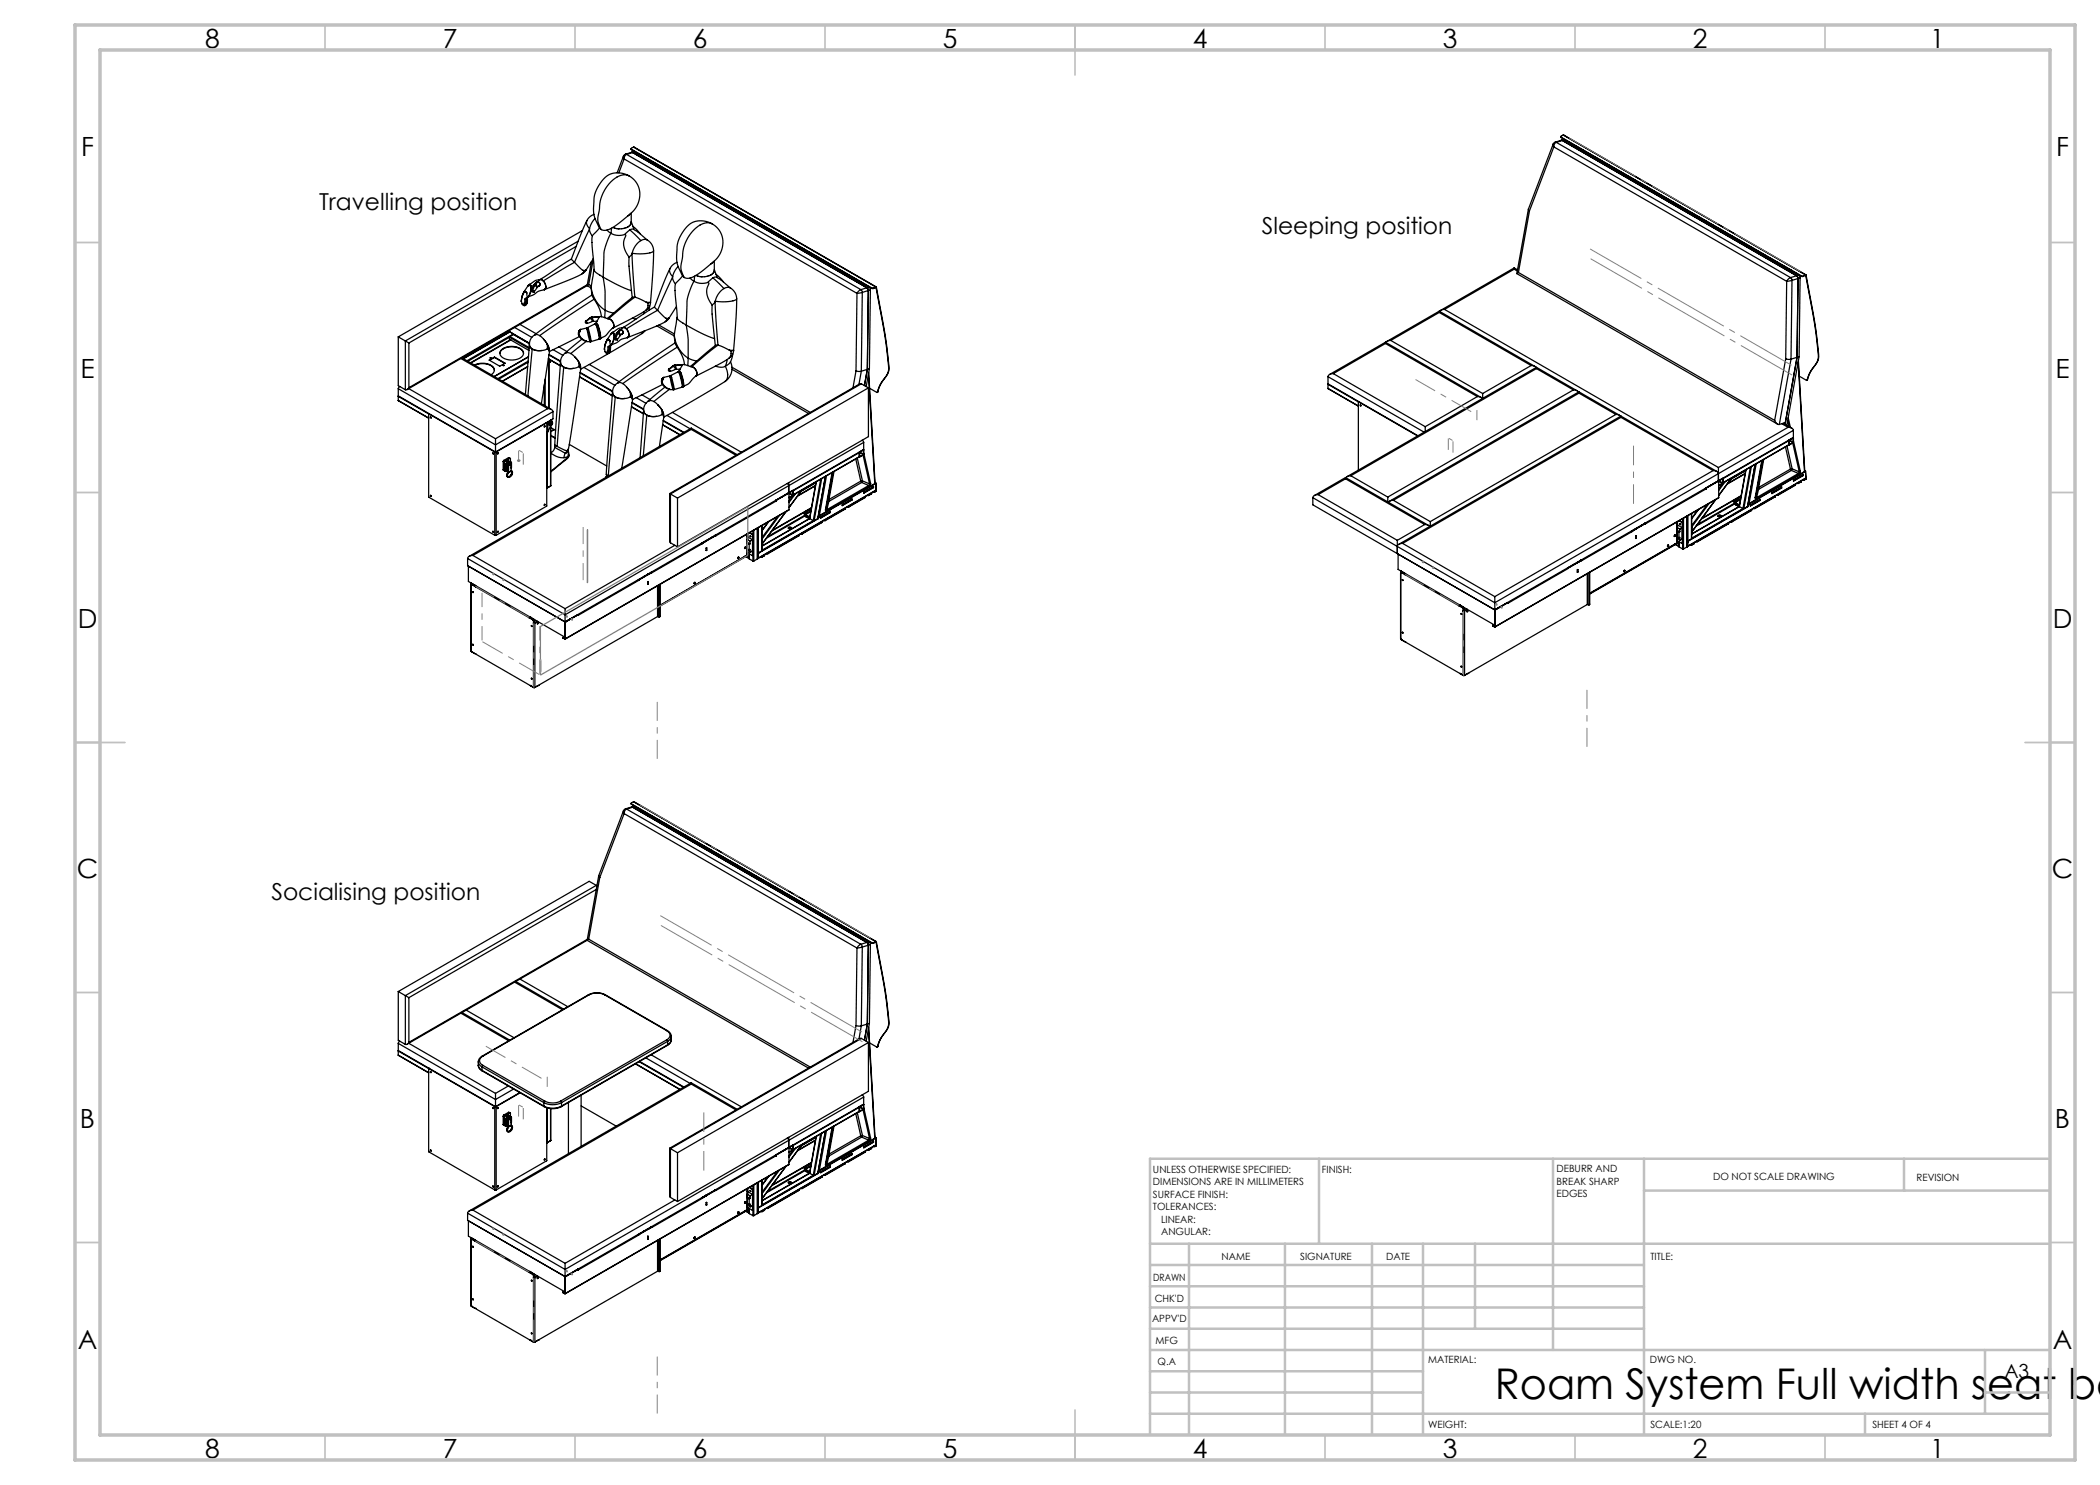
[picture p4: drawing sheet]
<svg xmlns="http://www.w3.org/2000/svg" width="420mm" height="297mm" viewBox="0 0 420 297" stroke-linecap="round" stroke-linejoin="round" font-family="sans-serif">
<defs><g id="words">
<text font-size="8.5" x="298.9" y="279.7">Roam System Full width seat be</text>
<g font-size="5.3">
<text x="41" y="9.5">8</text>
<text x="88.5" y="9.5">7</text>
<text x="138.5" y="9.5">6</text>
<text x="188.5" y="9.5">5</text>
<text x="238.5" y="9.5">4</text>
<text x="288.5" y="9.5">3</text>
<text x="338.5" y="9.5">2</text>
<text x="386" y="9.5">1</text>
<text x="16.2" y="31.3">F</text>
<text x="411.2" y="31.3">F</text>
<text x="16.1" y="75.5">E</text>
<text x="411.1" y="75.5">E</text>
<text x="15.5" y="125.5">D</text>
<text x="410.5" y="125.5">D</text>
<text x="15.4" y="175.5">C</text>
<text x="410.4" y="175.5">C</text>
<text x="16" y="225.5">B</text>
<text x="411" y="225.5">B</text>
<text x="15.5" y="269.8">A</text>
<text x="410.5" y="269.8">A</text>
<text x="41" y="291.5">8</text>
<text x="88.5" y="291.5">7</text>
<text x="138.5" y="291.5">6</text>
<text x="188.5" y="291.5">5</text>
<text x="238.5" y="291.5">4</text>
<text x="288.5" y="291.5">3</text>
<text x="338.5" y="291.5">2</text>
<text x="386" y="291.5">1</text>
</g>
<g font-size="4.7">
<text x="63.8" y="42.1">Travelling position</text>
<text x="252.4" y="46.8">Sleeping position</text>
<text x="54.3" y="179.9">Socialising position</text>
</g>
<text font-size="3.9" x="400.9" y="275.5">A3</text>
<g font-size="2">
<text x="230.6" y="234.6">UNLESS OTHERWISE SPECIFIED:</text>
<text x="230.6" y="237.1">DIMENSIONS ARE IN MILLIMETERS</text>
<text x="230.6" y="239.6">SURFACE FINISH:</text>
<text x="264.4" y="234.6">FINISH:</text>
<text x="311.3" y="234.5">DEBURR AND</text>
<text x="311.3" y="237">BREAK SHARP</text>
<text x="311.3" y="239.5">EDGES</text>
<text x="342.6" y="236">DO NOT SCALE DRAWING</text>
<text x="383.3" y="236.2">REVISION</text>
<text x="230.6" y="242.1">TOLERANCES:</text>
<text x="232.2" y="244.6">LINEAR:</text>
<text x="232.2" y="247.1">ANGULAR:</text>
<text x="244.3" y="252">NAME</text>
<text x="260" y="251.9">SIGNATURE</text>
<text x="277.2" y="251.9">DATE</text>
<text x="330.1" y="251.9">TITLE:</text>
<text x="230.6" y="256.1">DRAWN</text>
<text x="230.9" y="260.3">CHK'D</text>
<text x="230.4" y="264.4">APPV'D</text>
<text x="231.1" y="268.8">MFG</text>
<text x="231.5" y="273">Q.A</text>
<text x="285.6" y="272.5">MATERIAL:</text>
<text x="330" y="272.5">DWG NO.</text>
<text x="285.6" y="285.5">WEIGHT:</text>
<text x="330.1" y="285.6">SCALE:1:20</text>
<text x="374.5" y="285.6">SHEET 4 OF 4</text>
</g>
</g></defs>
<g fill="none" stroke="#000" stroke-width=".25">
<path d="M120.9 35.6a4.4 4.4 0 0 1 6 .5 4.4 4.4 0 0 1-.1 6l-3 2.6-2 1.2a1.54 1.54 0 0 1-2.3-1.1 9 9 0 0 1-.4-6.3l.8-1.6zM124.7 31.2l.1 .6M124.7 31.2l-1.3 3.4M124.8 31.8l46.6 26.9M124.8 31.8l-1 2.8M125.1 30.8l-.4 .4M125.1 30.8l.2 .1M125.3 30.9l-.3 .3-.2 .6M125.3 30.9l46.9 27M125.8 35.2a2.85 2.85 0 0 0-3.2 .8 8 8 0 0 0-2.8 6.1 3.9 3.9 0 0 0 .5 3.8M126.2 29.7l.1 .2M126.3 29.8l48.1 27.8"/>
<path d="M126.3 29.8v.1M126.3 29.9l48.1 27.8M126.3 30.5l47.2 27.1 .2 .5-.2 15.8-.6 3.2M126.7 29.4l-.5 .3 .1 .1M126.7 29.4l48.5 28M126.7 29.4l48.4 28M126.7 30.2v.2M126.7 30.3l.2 .1M126.7 30.3l-1.6 .5M126.9 30.4l-1.6 .5M126.9 30.4l46.9 27M128.7 31.3v.1"/>
<path d="M128.8 31.4h.1M128.8 31.4l43.3 25M310.8 29.4l-.2-.6-4.9 13 .2 .4M310.8 29.4l-4.9 12.8M310.8 29.4l46.5 26.9M311 28.4l-.4 .4M311 28.4l.3 .1M311.3 28.5l-.4 .3-.1 .6M311.3 28.5l46.8 27M312.2 27.3v.2M312.2 27.4l48.1 27.8M312.2 27.4v.1"/>
<path d="M312.2 27.5l48.1 27.8M312.2 28.1l47.2 27.1 .2 .5-.2 15.8-2.4 13.4M312.6 27l-.4 .3v.1M312.6 27l48.6 28M312.6 27l48.5 28M312.6 27.8v.1M312.9 28l-1.9 .4M312.9 28l-1.6 .5M312.9 28l46.8 27M314.7 28.9l-.1 .1M314.7 29h.1M104.8 58.5l-.4 1.1-.1 .7"/>
<path d="M104.8 58.5h.1M104.8 58.4l-.4 .9M104.8 58.4h.1M104.8 58.4l-.4 .9-.1 .8M104.8 58.4l.3-.1 .2 .3M104.8 58.3v.1M105.1 58.4l-.3 .1M105.1 58.4l.2 .2M105.1 58.4h-.3M105.3 58.6l.2 1.2M105.3 58.6h.1M105.5 59.8l-.3-.2a.46 .46 0 0 0-.2 .7l-.1 .3"/>
<path d="M105.5 59.8l-.1 .8M105.6 57.2l-.8 1.1M105.6 57.1v.1M105.6 57.1l.3-.1 .2 .3M105.6 57.1h.1M105.6 57.1h.3l.2 .2M105.6 59.4h.1M105.7 59.4h-.1M105.7 59.4l-.2 .2M105.7 59.3v.1M105.8 56.9l-.1 .1M105.8 56.9l.2 .1 .2 .4"/>
<path d="M105.9 56.9h-.1M105.9 56.9h.1a.86 .86 0 0 1 .2 1.2l-.5 1.2M106.1 57.3l.1 .1M106.2 57.4h.1M106.2 57.4l-.1 .9-.4 1.1M106.3 58.1a.33 .33 0 0 0 .2 .3 .33 .33 0 0 0 .3-.1M106.3 58.1h.1M106.4 58.1h.1M106.4 58.1l.1 .1M106.5 58.2h.1M106.6 58.2h.1M106.6 57.2l-.3 1"/>
<path d="M106.7 58.2h.1M106.8 58.3h.1M106.8 56.9l-.2 .3 .3-.1M106.9 57.1l-.4 1.1M106.9 57.1l.5 .4M107 56.9h-.2M107 56.9h.1M107.1 56.9l-.2 .2M107.1 56.9h.1M107.1 56.9l.2 .1M107.3 57l.1 .5M107.4 57.5l-.6 .8"/>
<path d="M107.4 57.2v.3M107.4 57.5l-.1 .1M107.4 56.4l-.6 .5M107.4 56.4a.48 .48 0 0 1 .6 .2 .48 .48 0 0 1-.2 .6M107.4 56.4h.1M107.4 56.4h.2M107.6 56.4l-.5 .5M107.6 56.4l.3 .3M107.8 56a2.06 2.06 0 0 0-1.8 .8l-.1 .1M107.9 57.2l-.6 .4M107.9 56.7v.5M108 55.9l-.2 .1"/>
<path d="M108 55.9h.1M108.1 55.9h-.1M108.1 55.9l.7 .5 .4 .9M108.1 55.9l.6 .3M108.7 56.2l.2 .3a.88 .88 0 0 1-.1 1.4M108.9 57.9a4.7 4.7 0 0 0-2.5 1.2l-.7 .3M109.2 57.3l-.1 .4-.2 .2M109.2 57.3l-.3 .6M114.3 51.8l-6.3 4.1M114.9 52.5l.7 .7a2.27 2.27 0 0 0 1.4 .9l.2-.2M114.9 52.5l-6.2 3.7M115.2 49.3l-33.4 19.3"/>
<path d="M115.6 48.2l-34.5 20M116.5 46.1l-36.8 21.3M116.6 54.1h.1a.85 .85 0 0 1-.8 1l-7 2.8M117.1 54.1l-.3 .2M117.3 53.9l-.8 .8M117.4 44.1l-3.1 7.7 .6 .7M117.4 57.1l-36 20.8M117.4 57.1l.9 .5M117.5 56.9l-35.7 20.6M117.7 56.9l-.3 .2M117.7 56.9l.6 .3M117.9 45.8l.2 .8 .4 .6"/>
<path d="M117.9 45.8l-3 6.7M117.9 45.7v.1M118.3 57.4v.2a3.7 3.7 0 0 0 .5 2.2M118.3 52.3l-.9 4.8M118.4 59l-7.2 4.9-4.3 3.1 .3-.1M118.5 47.2l-.1 1.6 .4 4.4a1.39 1.39 0 0 0 1 1.7l.8 .5M118.7 51.7l-1.4 2.2M118.7 51.7l-1 5.2M118.8 42.9a1.64 1.64 0 0 0-1.4 1.1 1.64 1.64 0 0 0 .5 1.7M118.8 53.9l-.2 1.3a5.7 5.7 0 0 0 2.4 6.8M118.8 59.8l-10.9 7.3M118.8 59.8l1.1 2 .4 1.5"/>
<path d="M119 43.7l-.7 .9-.4 1.1M119.9 45.6l-1.4 1.6M120.6 55.4l3 1.6 2.7 1.1M120.6 55.4l.1 .2a29.9 29.9 0 0 1 .3 6.4M121.4 46l.8 .7M122.2 46.7l-.7 1.4a8.9 8.9 0 0 0-.8 4.6l-.1 2.7M122.2 46.7a3.4 3.4 0 0 0 2.8 .2M122.3 45.6l-.1 1.1M125 46.9l.1 .1a3.8 3.8 0 0 0 .7 4.4M125.8 51.4v1.8l.6 6.3M126 46l-1 .9M126 46l2.2 2.1"/>
<path d="M126.1 42.8l-.6 .4M126.2 42.6v1.8a2.08 2.08 0 0 1-2.4 1.4l-1.2-.3M126.2 44.3l.5 1.3v.2M126.4 50.8l.6 8.6M126.4 50.8l-.6 .6M126.4 50.6v.2M126.6 45.3l1.5 1.5M126.7 45.8l2.8 2.2M126.7 45.8l-.7 .2M127 59.4h-.4l-.4 .3-4.7 4M127 59.4l2.2 1 .9 .1M127 59.4l-5.3 4.3"/>
<path d="M128.2 48.1a1.61 1.61 0 0 1 2.3 1.2l.2 .9M128.2 48.1l-1.1 1.1-.7 1.4M130.7 50.2a4.2 4.2 0 0 1-3.1 .6l-1.2-.2M130.7 50.2l-.1 4.2-.5 6M134 53.7l-3.1 7.7M134 53.7a1.46 1.46 0 0 0 .5 1.6M134.5 55.4l.2 .8 .4 .6M134.5 55.4l-3 6.7M134.5 55.3v.1M135.1 56.8l-.1 1.6 .4 4.4a1.39 1.39 0 0 0 1 1.7l.9 .5M135.4 52.5l-.9 .5-.5 .7M135.6 53.3l-.6 .9-.5 1.1"/>
<path d="M136.5 55.2l-1.4 1.6M138 55.6l.8 .7M138.8 56.3l-.7 1.4a8.9 8.9 0 0 0-.7 4.6l-.1 2.7M138.8 56.3a3.4 3.4 0 0 0 2.8 .2M138.9 55.2l-.1 1.1M141.6 56.5l.2 .1a3.8 3.8 0 0 0 .6 4.4M142.4 44.8a2.85 2.85 0 0 0-3.2 .8 8 8 0 0 0-2.7 6.1 3.9 3.9 0 0 0 .4 3.8M142.4 44.8a4.7 4.7 0 0 1-.2 7.9l-2.4 2-1.4 .8a1.88 1.88 0 0 1-1.5 0M142.4 44.8l-.4-.3a4.1 4.1 0 0 0-5.6 2.2 9.7 9.7 0 0 0-1 5.6l.3 1.1 .6 1.4 .6 .7M142.6 55.6l-1 .9M142.6 55.6l2.2 2.1M142.7 52.4l-.5 .4"/>
<path d="M142.9 52.2v1.8a2.08 2.08 0 0 1-2.5 1.4l-1.2-.3M142.9 53.9l.5 1.3-.1 .2M143.2 54.9l1.5 1.5M143.3 55.4l2.8 2.2M143.3 55.4l-.7 .2M144.8 57.7a1.61 1.61 0 0 1 2.4 1.2l.1 .9M144.8 57.7l-1.1 1.1-.6 1.4M147.3 59.8a4.2 4.2 0 0 1-3.1 .6l-1.1-.2M147.3 59.8l-.1 4.2-.5 6M171.4 58.7l-.2 15.5M172.1 56.4h.1M172.2 57.9l-.8 .8"/>
<path d="M172.2 57.9l.3 .6M172.2 56.4v.1M172.2 56.4l.1 .1M172.5 58.5l-1.1 .2M172.5 58.5l-.2 15.7M172.7 56.7v.1M172.8 56.8v.1M173.8 57.4l.3 .6M173.8 57.4l-1.6 .5M174.1 58l-1.6 .5M174.1 58l-.2 15.7M174.4 57.7h.3"/>
<path d="M174.4 57.6h.3M174.4 57.6v.1M174.7 57.6v.1M175.1 57.4h.2M175.1 57.5h.1M175.1 57.4l-.4 .2M175.1 57.4v.1M175.1 57.5l-.4 .2M175.2 57.5h.1M175.2 57.5l1.8 9.9 .6 4.6a4.2 4.2 0 0 1-1.2 4.3l-.6 1.2-.3 .9M175.3 57.4l-.1 .1M175.3 57.4v.1"/>
<path d="M175.3 57.5h-.1M175.3 57.5h.1M175.3 57.5l1.6 8.8 .8 5.6a4.2 4.2 0 0 1-1.2 4.4l-.6 1.1-.4 1M302.8 53.6v.2M302.8 53.6l.7 .4M302.8 53.6l-14.6 8.5M302.8 53.8l-13.9 8.1M302.8 53.8l.7 .4M303.7 54.5l-.3 .2 52.1 30.1M303.7 54.5l51.2 29.6M305.7 41.8l-2.3 12.9M305.9 42.2l-2.2 12.3"/>
<path d="M357.3 56.3l-.2 15.5M358.1 54h.1M358.1 55.5l-.8 .8M358.1 55.5l.3 .6M358.2 54.1h-.1M358.4 56.1l-1.1 .2M358.4 56.1l-.2 15.7M358.7 54.3v.1M358.7 54.4h.1M359.7 55l.3 .6M359.7 55l-1.6 .5M360 55.6l-1.6 .5"/>
<path d="M360 55.6l-.2 15.7M360.3 55.3h.4M360.3 55.2h.4M360.3 55.2v.1M360.7 55.2v.1M361.1 55h.1M361.1 55v.1M361.1 55l-.4 .2M361.1 55l-.4 .3M361.1 55.1h.1M361.2 55.1l1.7 9.8 .6 4.7a4.2 4.2 0 0 1-1.2 4.3l-.6 1.2-.3 .9M361.2 55l-.1 .1"/>
<path d="M361.2 55v.1M361.2 55.1h-.1M361.2 55.1h.1M361.2 55.1l1.7 8.8 .7 5.6a4.2 4.2 0 0 1-1.2 4.4l-.6 1.1-.3 1M79.7 79.3v.8M79.7 79.3l6 3.5M79.7 67.4l1.4 .8M79.7 67.4v9.7l1.4 .8M79.7 77.7l19.4 11.3M79.7 77.7v1.5l19.4 11.2M79.7 79.2v.1M80 77.3l-.3 .4"/>
<path d="M81.1 68.2l.7 .4M81.1 68.2v9.7M81.7 77.7l17.4 10M81.8 77.5l-.4 .4h-.3M81.8 68.6v8.9M92.2 71.7l17.3 10M92.4 71.6l17.9 10.3M94.9 73a3.2 3.2 0 0 1 3.9 .7v.7l-.6 .5M95 73.1a3.2 3.2 0 0 1 3.8 .6l.1 .4M97.8 72l1.1-.6 2.1 1.2-1 .6zM98.1 71.6h.1M98.9 71.4v.1"/>
<path d="M98.9 71.5l2 1.2M98.9 71.5l-1 .6M100 70.7a2.39 2.39 0 0 1 3-1.3l1.1 .4 .5 .5 .1 .4M100.3 70a3.2 3.2 0 0 1 4.3 .3 1.31 1.31 0 0 1-1.3 1.6 2.71 2.71 0 0 1-3.3-1.1l.1-.5zM100.6 73.1h.2M100.6 73.1h.1M101.9 67.5v.6M101.9 67.5l-8.3 4.8M101.9 67.5l3.9 2.2M101.9 66.3l4 2.3M101.9 66.1v.2M101.9 66.4l-9.2 5.3"/>
<path d="M101.9 66.3v.1M102 67.3l-.1 .2M102 67.3l3.8 2.2M102.2 68l-8.1 4.6M102.2 68l3.6 2.1M102.2 68l-8 4.6M102.7 66.9l3.2 1.8M102.7 66.9l-.7 .4M102.7 66.9h.1M102.8 66.9l-.1-.1-9.3 5.4M102.9 65.5l3.5 2M104 64.9l3.2 1.8"/>
<path d="M104.3 60.1v.2M104.3 60.3l.1 .5M104.3 60.3h.1M104.4 60.8l.4 .3M104.4 60.7h.1M104.8 61.1h.1M104.9 60.6l-.3 .3-.2-.2M104.9 60.6l.2 .2M104.9 60.6l.2 .1M104.9 60.6h.1M105.1 60.8l-.3 .3M105.1 60.8h.1"/>
<path d="M105.1 60.7l.2-1-.1 1M105.1 60.7h.1M105.1 60.7v.1M105.2 60.8l-.3 .3M105.2 60.7v.1M105.4 60.7l-.2 .1M105.4 60.7l-.2 .3-.3 .1M105.4 60.6v.1M105.4 60.6l-.2 .1M105.5 73.4l-5 2.9M105.5 73.3l-5 2.9M105.6 72.5l-5.8 3.3"/>
<path d="M105.6 72.2l-6 3.5M105.7 71.3l-6.9 4 6.9-3.9M106.4 69.8l-.4-.4-.1-.5-.8 10M106.4 69.8a2.96 2.96 0 0 0 1.9 .3M106.4 69.8l-.8 9.4M107.2 66.9a1.85 1.85 0 0 0-1 2.7 2.59 2.59 0 0 0 2.1 .5M107.2 66.9l.7 .2M107.9 67.1l.8 .8M108.7 67.9l.7 .8a1.98 1.98 0 0 1 .4 1.5M108.7 67.9l.7 .9M108.9 77v4.1M109 75.8v5.4"/>
<path d="M109.4 68.8l.1 1M109.4 68.8l.4 1M109.5 69.8l-1.2 .3M109.6 69.8h-.1M109.6 69.8h.1M109.7 69.8h.1M109.7 71.8l2.4 1.4M109.7 71.7l2.4 1.4M109.7 71.8v9.8M109.8 69.8h.1M109.8 69.8v.4M109.8 71.9h.1"/>
<path d="M109.8 71.9v9.7M109.8 72.3l.2 .1M109.8 72.2l.2 .2M109.8 71l2.3 1.3M109.8 70.9l2.3 1.3M109.8 70.2l-1.5 10.5M110 72.4h.1M110.1 72l-.1 .4M110.6 69.9l2 1.2M111.8 69.4l1.6 .9M112.7 73.4l-.4-.3-.2-.6-1.1 15.8a.61 .61 0 0 0 .4 1M112.7 73.4l-1.3 15.9"/>
<path d="M112.7 73.4a3.1 3.1 0 0 0 1.9 .3M113.3 70.5a1.79 1.79 0 0 0-.9 2.7 2.72 2.72 0 0 0 2.2 .5M113.3 70.5l.9 .2M114.2 70.7l.8 .7M115 71.4l.5 .6a2.11 2.11 0 0 1 .6 1.7M115 71.4l.7 .9M115.7 72.3l.1 1M115.7 72.3l.3 1M115.7 66.9h.2M115.7 67h.2M115.7 67l.7 .9 1 .4M115.7 66.3v.7"/>
<path d="M115.7 66.3h.1M115.7 66.3l.3-.4-.3 .4M115.8 73.3l-1.2 .4M115.9 66.9v.1M115.9 67a2.84 2.84 0 0 0 1.5 1.3M115.9 67.3l-6 3M115.9 75.3l6.6 3.9M116 73.3h.1M116 73.3h-.2M116 73.3l.1 .1M116 74.6l6.5 3.7M116 74.5l6.5 3.7"/>
<path d="M116.1 73.4v.3M116.1 73.7v.1M116.1 65.9l-.4 .4M116.1 65.9l-.2 1M116.1 73.8l-2.3 15.3a.8 .8 0 0 1-.7 1l-1.7-.8M116.4 67.8l-3.4 2.9 .3-.2M116.8 73.5l6.2 3.6M117.1 64.3v.3l.3 .1M117.1 64.3h.1M117.2 64.3h.1M117.2 64.3v.1M117.2 64.4h.1"/>
<path d="M117.2 64.4l.1 .1M117.3 68.3l-3.1 2.4M117.3 64.5h.1M117.3 64.5v.1M117.3 64.6h.1M117.4 64.6h.1M117.4 65.6l-1.3 .3M117.4 65.6h.1M117.4 64.7h.1M117.4 65.6l.6 2.7M117.4 65.6l.2 .3M117.4 68.3h.6"/>
<path d="M117.5 65.5l-.1 .1M117.5 65.6l.2 .3M117.6 65.9l.5 2.3M117.7 65.9l.5 2.3M117.7 65.9h-.1M117.9 72.9l5.9 3.4M118 63.5l-.9 .8M118 63.5v.1M118 63.6l-.8 .8M118 63.6l.5 .6M118.1 68.3h-.1M118.1 68.2v.1"/>
<path d="M118.2 68.3h-.1M118.2 68.2h-.1M118.3 63.4l.1 .1M118.3 63.4l-.3 .1M118.3 63.4h.1M118.4 63.5h.1M118.4 63.5l-.4 .1M118.5 63.5v.2M118.5 63.7v.5M118.5 64.2l-1.1 .5M119 64.8l-1.5 .7M119 64.8l.3 .3"/>
<path d="M119 64.8h.1M119 64.8l.4 .3M119.1 64.7h.2l.2 .3M119.1 64.7l-.1 .1M119.1 64.7h.2a5.3 5.3 0 0 1 .8 3M119.3 65.1l.6 2.6M119.4 65.1h-.1M119.4 65.1h.1M119.4 65.1l.6 2.6M119.4 64.3h-1M119.5 65l-.1 .1M119.5 65l.4 1.1 .2 1.5"/>
<path d="M119.5 63.3l-1.2 .1M119.6 63.3l.1 .1M119.6 63.3h.1M119.7 63.4l-1.3 .1M119.7 63.4v.1M119.7 63.4h.6l1.4 .3M119.7 63.5h.1M119.7 63.5l-.6 1.2M119.9 67.7h.1M119.9 67.7l-.1 .1M119.9 67.8l-1.7 .5v-.1M120 67.7h-.1"/>
<path d="M120 67.7l-.1 .1M120 67.7h.1M120 67.8h-.1M120.1 67.6l-.1 .1M120.1 67.6l-.1 .2M120.1 67.7l-.1 .1M120.9 69.8v.1M120.9 69.9l.1 .4M120.9 69.9h.1M121 62l1.7 .6M121 62l-.1 1.5M121 70.3l.4 .4"/>
<path d="M121.4 68.1l-.4 1.1-.1 .6M121.4 68.1h.1M121.4 68h.1M121.4 68l-.4 .9M121.4 68l-.4 .9-.1 .9M121.4 67.9v.1M121.4 70.7h.2M121.4 67.9h.4l.2 .3M121.4 67.9h.1M121.5 70.2l-.2 .3-.3-.2M121.5 70.2l.2 .2M121.5 70.2l.3 .1"/>
<path d="M121.5 70.2h.1M121.5 63.7h.3a1.56 1.56 0 0 1 1 1.4M121.7 68h-.3M121.7 68l-.3 .1M121.7 68l.2 .2M121.7 63.7a1.25 1.25 0 0 1 .8 2M121.7 70.4l-.3 .3M121.7 70.4h.1M121.8 70.3l.1-1-.1 1M121.8 70.3h.1M121.8 70.3l-.1 .1M121.8 70.4l-.2 .3"/>
<path d="M121.8 70.3v.1M121.9 68.2l.2 1.1M121.9 68.2h.1M122 68.2h.1M122 70.3l-.2 .1M122 70.3l-.2 .3-.2 .1M122 70.2v.1M122 70.2l-.2 .1M122.1 69.3l-.2-.1a.46 .46 0 0 0-.3 .7l-.1 .3M122.1 69.3l-.1 .9M122.2 66.7l-.8 1.2M122.2 66.7h.1"/>
<path d="M122.2 66.7h.3l.3 .2M122.2 66.7l.3-.1 .3 .3M122.3 69h.1M122.3 69l-.2 .2M122.3 68.9v.1M122.3 69h-.1M122.4 66.5l-.1 .1M122.4 66.5l.3 .1 .1 .4M122.5 65.7l-.5 .4a3.6 3.6 0 0 1-1.9 1.6M122.5 66.5h-.1M122.5 66.5h.1a.86 .86 0 0 1 .2 1.2l-.5 1.3M122.8 66.9v.1"/>
<path d="M122.8 65.1l-.3 .6M122.8 67h.1M122.8 67l-.1 .9-.4 1M122.9 67.7a.33 .33 0 0 0 .2 .3 .33 .33 0 0 0 .4-.1M122.9 67.7h.1M123 67.7h.1M123.1 79.4l-.5-.4-.1-.5-1.2 16.2a.4 .4 0 0 0 .4 .5M123.1 79.4l-1.4 15.8M123.1 79.4a2.96 2.96 0 0 0 1.8 .3M123.1 67.7v.1M123.1 67.8h.1M123.2 67.8h.1"/>
<path d="M123.2 66.8l-.3 .9M123.3 67.8h.1M123.4 67.8h.1M123.4 67.8v.1M123.4 67.9h.1M123.4 66.5h.1M123.5 67.9h.1M123.5 66.5l-.2 .3M123.5 66.7l-.4 1.1M123.5 66.7l.5 .4M123.5 66.7l-.2 .1M123.6 66.5h-.2"/>
<path d="M123.6 66.5h.1M123.7 66.5l-.2 .2M123.7 66.5h.1M123.7 66.5l.2 .1M123.8 76.5a1.85 1.85 0 0 0-1 2.6 2.59 2.59 0 0 0 2.1 .6M123.8 76.5l.8 .2M123.9 66.6l.1 .5M124 67.1l-.5 .8M124 66.8v.2M124 66l-.6 .5M124 66a.48 .48 0 0 1 .6 .2 .48 .48 0 0 1-.1 .6M124 66h.2"/>
<path d="M124 66h.1M124.2 66l-.5 .5M124.2 66l.3 .3M124.4 65.6a2.06 2.06 0 0 0-1.7 .8l-.2 .1M124.5 66.8l-.5 .4v-.1M124.5 66.3v.5M124.6 76.7l.7 .7M124.6 65.5l-.2 .1M124.6 65.5h.1M124.8 65.5h-.2M124.8 65.5l.6 .4 .4 1M124.8 65.5l.5 .3"/>
<path d="M125.3 65.8l.2 .3a.88 .88 0 0 1-.1 1.4M125.3 77.4l.7 .9a1.98 1.98 0 0 1 .4 1.5M125.3 77.4l.7 .9M125.5 67.5h.1M125.8 66.9a.87 .87 0 0 1-1.1 .8l-2.4 1.3M125.8 66.9l-.3 .6M126 78.3l.1 1.1M126 78.3l.4 1.1M126.1 79.4l-1.2 .3M126.2 79.4h.1M126.2 79.4h-.1M126.3 79.4h.1"/>
<path d="M126.4 79.4h.1M126.4 79.4v.4M126.5 63.6l.7 .2M126.5 79.9l-2.1 13.7M127.2 79.5l2 1.2M128.4 66.7l-6.6 4-5.7 3.1M128.4 66.7h.1M128.4 79l1.6 .9M128.8 66.2l-.4 .5M128.8 62.3l-.1 .5M129 66.1l-.6 .6M129.3 60.4a1.21 1.21 0 0 1-.6 2l-6.2 3.3"/>
<path d="M129.9 60.5l-.3 .2M129.9 61.2l-.2 .9M130.1 60.4v.1M130.1 60.4v.4a1.77 1.77 0 0 1-.8 1.2M130.9 61.4l.6 .7M130.9 61.4l-6.3 4.1M131.4 65.2l3.5 2M131.5 62.1l.7 .6a2.27 2.27 0 0 0 1.4 1l.3-.2M131.5 62.1l-6.2 3.7M131.8 65l3.1 1.8M132.3 76.5h.2M132.3 76.5v.1"/>
<path d="M132.4 75.9l-.1 .6M132.4 75.9h-.1M132.4 75.9l.2-.4-.2 .4M132.5 76.5v.1M132.5 76.6h-.2l.6 .8 1.1 .5M132.5 76.6a2.84 2.84 0 0 0 1.5 1.3M132.5 76.9l-5.8 2.9h-.3M132.7 75.5l-.3 .4M132.7 75.5l-.2 1M133 77.4l-3.4 2.8M133.3 63.7a.85 .85 0 0 1-.8 1l-7 2.8M133.7 63.6l-.3 .3"/>
<path d="M133.7 73.9v.3l.4 .1M133.7 73.9h.1M133.8 73.9h.1M133.8 73.9v.1M133.8 74h.1M133.8 74l.1 .1M133.9 74.1h.1M133.9 63.5l-.8 .8M133.9 77.9l-3.1 2.4M134 74.2h.1M134 75.2l-1.3 .3M134 75.2h.1"/>
<path d="M134 75.2l.6 2.7M134 75.2l.2 .3M134 77.9h.6M134.1 74.3h.1M134.1 75.1l-.1 .1M134.1 75.1l.2 .4M134.2 75.5l.5 2.3M134.3 75.5l.5 2.3M134.3 75.5h-.1M134.6 73.1l-.9 .8M134.6 73.1l.1 .1M134.7 73.2l-.9 .8"/>
<path d="M134.7 73.2l.5 .6M134.7 77.8v.1M134.8 77.9h-.2M134.8 77.8h.1M134.8 77.8h-.1M134.8 77.8v.1M134.9 67v.2a3.7 3.7 0 0 0 .5 2.2M134.9 73l-.3 .1M135 73v.1M135 73.1h.1M135 68.6l-6.9 4.7-4.6 3.3 .3-.1M135 73.9l-.9 .4"/>
<path d="M135.1 73.1h.1M135.1 73.1l-.4 .1M135.1 73.1v.2M135.1 73.3l.1 .5M135.2 73.8l-.2 .1M135.3 61.3l-1.4 2.2M135.4 63.5l-.2 1.4a5.6 5.6 0 0 0 2.4 6.7M135.4 69.4l-10.8 7.3M135.4 69.4l1.1 2 .4 1.5M135.6 74.4l-1.5 .7M135.6 74.4l.3 .3M135.6 74.4h.1"/>
<path d="M135.6 74.4l.4 .3M135.7 74.3l-.1 .1M135.7 74.3h.2l.2 .3M135.7 74.3h.1M135.7 74.3h.3a5.3 5.3 0 0 1 .7 3M135.9 74.7l.6 2.6M136 74.7h-.1M136 74.7h.1M136 74.7l.6 2.5M136 73.8l-.3 .5M136 73.9h-1M136.1 74.6l-.1 .1"/>
<path d="M136.1 74.6l.4 1.1 .2 1.5M136.2 72.9l-1.2 .1M136.2 72.9l.2 .1M136.2 72.9l.1 .1M136.3 73l-1.2 .1M136.3 73l.1 .1M136.3 73l.6-.1 1.2 .4M136.4 73v.1M136.4 73.1l-.4 .7M136.4 73.1h.1M136.5 77.3h.1M136.5 77.3l-.1 .1"/>
<path d="M136.5 77.4l-1.7 .5M136.6 77.2l-.1 .1M136.6 77.2l-.1 .2M136.6 77.2h.1M136.6 77.3l-.1 .1M136.7 77.2h-.1M136.7 77.2l-.1 .1M136.7 77.3l-.1 .1M137.3 65l2.9 1.6 2.7 1.1M137.3 65v.2a29.9 29.9 0 0 1 .3 6.4M137.6 71.6l1.8 .6M137.6 71.6v1.5"/>
<path d="M138.1 73.3h.3a1.56 1.56 0 0 1 1 1.4M138.1 73.3h.3M138.4 73.3a1.25 1.25 0 0 1 .7 2M139.1 75.3l-.5 .4a3.6 3.6 0 0 1-1.9 1.6M139.1 75.2v.1M139.4 74.7l-.3 .5M139.4 74.7l-.3 .6M142.4 61v1.8l.7 6.3M143 60.3l.6 8.7M143 60.3l-.6 .7M143.1 60.2l-.1 .1M143.1 73.2a2.52 2.52 0 0 0 2 .1"/>
<path d="M143.6 69h-.4l-.4 .3-4.7 4M143.6 69l2.3 1 .8 .1M143.6 69l-5.2 4.3M145 76.3l-6.6 4-5.7 3.1M145 76.3h.1M145.1 73.3a2.49 2.49 0 0 1-.1 3M145.1 73.3h.1M145.4 71.9l-.3 1.4M145.9 70a1.21 1.21 0 0 1-.5 2l-6.3 3.3M146.1 72.4a3.1 3.1 0 0 1-1.1 3.9M146.4 73.4l15.7 9.1M146.4 73.9l15.3 8.8"/>
<path d="M146.5 70.1l-.3 .2M146.6 70.8a2.79 2.79 0 0 1-1.5 2.5M146.7 70v.1M146.7 70v.4a1.77 1.77 0 0 1-.8 1.2M171.2 74.2h1.1M171.2 74.2l-.6 3.4M172.3 74.2l-.5 2.7M172.3 76.8h-.4l-38 21.9M172.3 76.8l-38.2 22M172.3 76.8l1.4 .8M173.7 77.6l-38.2 22M173.7 77.6v9.7l-38.2 22.1"/>
<path d="M173.7 74.8l1.3 21.9M173.7 74.5l1.3 22.2M173.9 73.7l-1.6 .5M173.9 73.7l-.7 3.6M173.9 77.6l1.6 .8M175.5 78.4h.1M175.5 78.4l-.1 .1M265.6 77.7l6.1 3.5M265.6 76.9v.8M265.6 76.9l17.9 10.3M265.6 76.8l18 10.3M265.6 75.3v1.5"/>
<path d="M265.6 75.3l19.2 11.1M265.6 76.8v.1M266.7 74.7l-.8 .2-.3 .4M266.7 74.7l18.3 10.6M277.1 68.4v.3M277.1 68.4l19.1 11.1M277.1 68.4l-11.2 6.5M277.1 68.7l-10.4 6M277.1 68.7l18.4 10.6M278.1 68.1l-.6 .1-.3 .3M278.1 68.1l18.4 10.6M287.8 62.2v.3"/>
<path d="M287.8 62.2l19.2 11.1M287.8 62.2l-10.4 6.1M287.8 62.5l-9.7 5.6M287.8 62.5l18.4 10.6M288.9 61.9l-.6 .1-.4 .3M288.9 61.9l54.8 31.6M295.5 79.3l.6 .1 .4 .3M295.5 79.3l-10.5 6M296.5 78.7v1M306.2 73.1l.7 .1 .3 .3M306.2 73.1l-9.7 5.6M307.3 73.5v.2"/>
<path d="M307.3 73.5l8.1 4.7M307.3 73.5l-37.9 21.8M307.3 73.7l7.4 4.3M307.3 73.7l-37.1 21.4M314.7 78l.6 .1 .4 .3M314.7 78l-37.1 21.4M315.8 78.4v.2M315.8 78.4l8.1 4.7M315.8 78.4l-37.9 21.8M315.8 78.6l7.4 4.3M315.8 78.6l-37.1 21.5M357.1 71.8h1.1"/>
<path d="M357.1 71.8l-2.2 12.3M358.2 71.8l-2.3 13.1M359.6 72.4l1.3 21.9M359.7 72.1l1.3 22.2M359.8 71.3l-1.6 .5M359.8 71.3l-2.4 13.8M359.9 75.2l1.5 .8M361.5 76h.1M361.5 76l-.1 .1M79.7 80.1h.1M79.7 80.1l6 3.5M85.7 82.8v16.6l13.3 7.7"/>
<path d="M85.8 82.8h.1M85.7 82.8l.1-.1zM85.8 82.8l13.2 7.6M86.1 83.4l.1 .2zM86.1 99.1l.1 .2zM86.1 83.4l.1 .2M86.1 99.1l.1 .1M98.6 90.6l.1 .2zM98.6 90.6l.1 .2M99 90.4h.2M99 90.4v16.7M99 90.4h.1"/>
<path d="M99.1 87.7v1.3M99.1 89v1.4M99.2 90.4h.1M99.2 90.4v16.7M99.6 90.6h.1M99.6 90.6l-.1 .2M100.6 94l.6 .3M100.6 92.3l.3 .2M100.6 94l.3 .1M100.6 92.3v1.7M100.8 92.1l-.2 .2M100.8 92.1l.2 .1"/>
<path d="M100.9 93.1l.2 .1M100.9 93.1v1M100.9 94.1l.1 .1M100.9 92.5v.6M100.9 94.2v-.2l.2 .2M101 92.2l-.1 .3M101.1 92.8l-.2 .3M101.1 92.8l.2 .1M101.1 93.2v1M101.2 93.9l.2 .1M101.3 93.3l.1 .1M101.3 92.9l-.2 .3"/>
<path d="M101.4 93.4h-.2v.8l.2-.2M101.4 93.4v.6M101.4 92.1l.1-.1a.28 .28 0 0 1 .2 .4 .28 .28 0 0 1-.4 .2v-.2zM101.5 92.8h.1M101.5 94.2h-.4M101.5 94.2h.1M101.5 92.8l-.2 .1M101.5 92.8v1.4M101.5 92.8l.2 .1M101.5 94.2l.2 .1M101.6 92v.3l-.3 .2M101.7 94.3a.77 .77 0 0 0-.2 1.1"/>
<path d="M101.7 91.5l.3 .2M101.7 91.5l.2 .2M101.7 91.5l-.9 .6M101.7 92.9v1.4M101.7 92.6v.2l.2 .1h.2v-.3M101.8 92.5v.2l.3-.2M101.8 92.4l.3 .1-.2 .1zM101.9 94.3h.1M101.9 92.3l.3 .1M101.9 92.3l-.8 .5M101.9 92.3l.2 .2M101.9 91.7h.2v.7"/>
<path d="M101.9 91.7l-.9 .5M102.1 92.5h.1M102.1 92.5h.2M102.1 92.6l.1 .1M102.1 92.7h.1M102.1 92.7v.2h-.4M102.2 94.2a.69 .69 0 0 1 .1 .8 .69 .69 0 0 1-.7 .3 .75 .75 0 0 1 .4-1M102.2 92.8v1.4l-.5 .1M102.3 94.2a.82 .82 0 0 1-.7 1.1M102.3 93.5l-.1 .2M102.3 92.5h.1M102.3 92.5v1"/>
<path d="M102.3 93.5h.1M102.3 94.1h-.1a.75 .75 0 0 1 .2 .9 .75 .75 0 0 1-.9 .4 .92 .92 0 0 1 .3-1.1M108.9 85.2h.1M108.9 85.2l-.1 .2M109.3 84.5v.1M109.3 84.5h.1M109.3 84.6h.1M109.3 84.6l-10.1 5.8M109.3 84.6v16.6l-10.1 5.9M109.4 97.6h-.1M109.4 86.4v11.2M109.5 81.7l.8 .2 .3 .4"/>
<path d="M109.5 81.7l-10.4 6M109.6 86.4h-.3M109.6 84.4v2M109.8 84.8l.2 .3M110 84.3l-.2 .5M110.1 84.3h-.1M110.1 84.1h.2l.1 .3M110.1 84.3l.3 .1M110.1 84.3l-.3 .5M110.1 97.2l-.7 .4M110.1 85.2v12M110.1 84.5a.29 .29 0 0 1 .5 .1 .29 .29 0 0 1-.3 .4l-.2 .1-.2-.1z"/>
<path d="M110.1 84.8l.2 .1M110.1 85.1v12.1M110.1 85.5l1 .6M110.1 87.1l.9 .5M110.1 84.5l.2-.1a.29 .29 0 0 1 .1 .5 .29 .29 0 0 1-.4 0zM110.2 85.1l-.6 1.3M110.2 84l.1 .1M110.2 85.1h.1M110.2 84.7h.1M110.2 90.5l-.1 .1M110.2 90.5a2.66 2.66 0 0 0 1.8 1h.8M110.3 84.7v.2"/>
<path d="M110.3 84.7l-.2 .1M110.6 82.3l-11.5 6.7M110.6 82.3v1.5l-11.5 6.6M110.8 85.9l-.7 .4 .7-.4M111 89.5l-.3 .6-.5 .4M111 89.5l2.1 1.1M111.1 89.1l-.1 .4M113.1 90.6l-.3 .9M113.2 90.6h-.1M113.3 90.1l-.1 .5M113.5 90.3l-.3 .3M113.5 90.3h.1"/>
<path d="M113.7 89.8l-.2 .5M113.8 91l-.6 .8-3.1 2.5M113.8 91v.2a7.7 7.7 0 0 1-2.3 2l-1.4 1.2M113.8 91l-.2-.9-.1 1.2-.7 .2M113.9 88.9l7.4 4.3M121.2 95.4v.1M121.2 95.4h.1M121.4 95l-.2 .4M121.7 95.2h.1M126.3 81.3l2.4 1.5M126.4 80.6l2.3 1.3M126.4 80.5l2.3 1.3"/>
<path d="M128.7 82.1a1.96 1.96 0 0 0 2.6 1.2M129.4 83l-.5-.3-.2-.6-.7 9.4M129.4 83a3.1 3.1 0 0 0 1.9 .3M129.4 83l-.7 8.2M130 80.1a1.94 1.94 0 0 0-1.3 2M130 80.1l.8 .2M130 80.1l-.4 .2M130.8 80.3l.8 .7M131.6 81l.6 .6a2.11 2.11 0 0 1 .5 1.7M131.6 81l.7 .9M132.3 81.9l.1 1M132.3 81.9l.4 1"/>
<path d="M132.4 82.9l-1.1 .4M132.5 82.9h-.1M132.5 82.9h.1M132.5 84.9l3.5 2M132.6 82.9h.1M132.6 84.2l4.1 2.3M132.7 84.1l4.1 2.4M132.7 82.9h.1M132.7 82.9v.4M132.7 83.3l.1 .1M132.8 83.4l-.9 5.9M133.4 83.1l4.6 2.7"/>
<path d="M133.9 98.7l.2 .1M133.9 98.7v9.5l.2 .4M134.1 98.8v9.8M134.1 98.8l1.4 .8M134.5 82.5l13.8 7.9M135.5 99.6v9.8M138.2 85.6v.3M138.2 85.6l-44.4 25.7M138.2 85.6l9.2 5.3M138.2 85.9l-43.6 25.2M138.2 85.9l9 5.2M155.9 99.6h.1"/>
<path d="M156.2 99.5h.1M156.3 99.4h.1M156.4 99.3h.1M156.9 99.1h.1M157.4 96.7l.3 .4M157.7 98.7h.1M157.7 98.6l.1 .1M157.7 96.5v.6M157.7 97.1l-44.7 25.9M157.7 97.1v1.5M157.7 98.6l-44.7 25.8M157.8 98.6l.7 .5"/>
<path d="M157.8 98.6v3.3M157.8 99.5h.1M157.8 98.6h.1M157.8 98.6l.8 .4M158.5 98.1l.1 .1M158.5 98.1l-.8 .5M158.5 98.2h.1M158.5 98.2l-.7 .4M158.5 99.1l-.7 .4M158.6 99l-.1 .1M158.6 98.2v.8M158.6 98.1v.1"/>
<path d="M158.6 98.2v.9l-.8 .5M158.7 99l-.9 1.2M159.1 98.7l-1.3 1.8M160.4 98l-2.6 3.5M163.1 97.2l-3.6 2M163.1 97.1l-3.5 2M163.2 96.5l-3 1.8M163.2 96.5l-2.9 1.7M163.2 96.4l-1.3 7.3M163.3 96.3l-1.4 7.4M164.1 95.8l-1.5 8.3M164.3 95.7l-1.5 8.4"/>
<path d="M165.1 95.3l-1.5 8.4M165.3 95.2l-1.4 7.9M165.8 99.9l-.2 .2M165.8 99.9v.4M166.4 94.5l-1.3 7.4M166.5 94.5l-1.3 7.3M166.6 94.4l-1 5.7M166.8 94.3l-1 5.6M170.3 100h.1M170.3 100l-1.9 1.1M170.3 99.8v.2M171.1 91.8l1.1 4.4"/>
<path d="M171.5 91.6l1 4.6M171.8 90.4l.1 .1M171.9 91.4h.1M171.9 90.5l.8-.5v.9l-.8 .4M171.9 91.3l-.1 .1M171.9 91.3l-13.3 7.7M171.9 90.5l-13.3 7.7M171.9 90.5v.8M171.9 91.3h.1M171.9 90.5l.8 .4M172 90.4l-.1 .1M172 90.4l.7 .5"/>
<path d="M172.2 96.2l.1 .3M172.2 96.2l-6.4 3.7M172.3 96.5l-6.5 3.8M172.3 96.5l1.5 .6M172.4 88.1l.3 .4M172.5 96.2h-.3M172.5 96.2l-.2 .3M172.5 96.2l1.4 .6M172.6 91l1.3 5.8M172.7 90h.1M172.7 90.9l-.7 .4M172.7 90l-.7 .4"/>
<path d="M172.7 90.9h.1M172.7 90v.9M172.7 89.9v.1M172.7 88.5l-15 8.6M172.7 88.5v1.4l-17.5 10.1M172.7 90.6l1.4 6.1M172.8 98.4l1.9-1.1v.2l-1.9 1.1zM173 99.4l-3.3 1.9M173 99.4v.1M173 99.5l-3.3 1.9M173.1 99.3l-.1 .1M173.1 99.4l-.1 .1"/>
<path d="M173.5 99.1h.1M173.5 99.1h.2M173.7 99l-.2 .1M173.7 99v.1M173.8 97.1v.2M173.8 97.1l-8.4 4.8M173.8 97.3l-8.4 4.9M173.9 96.8l.1 .2-.2 .1M174.1 96.7v.4l-.3 .2M174.1 96.7l-.2 .1M174.3 98.7l-.6 .3M174.3 98.8l-.6 .3"/>
<path d="M174.3 98.7v.1M174.3 98.6v.1M174.3 98.6v.2M174.6 97.5l-1.8 1.1M174.6 97.5h.1M174.6 97.3v.2M174.7 98.4h.1M174.8 98.4h.2M174.8 98.3v.1M175 98.3h-.2M175 98.3v.1M175 96.5l.2 .1"/>
<path d="M175 96.6h.1M175.1 96.6l-11.2 6.6M175.1 96.6l-11.2 6.5M175.1 96.6h.1M175.2 96.6v1.4M175.2 96.6h-.1M175.2 98l-23.6 13.7M175.2 98l-23.6 13.6M175.2 98l.1 .1-.3 .2M175.2 98.2l-.2 .2M175.2 97.9h.1M175.3 98.2h-.1"/>
<path d="M175.3 98.1l-.1 .1M262.6 99.5l36.4 21M262.6 99.5v1.5l36.4 21M263.6 98.9l-.7 .2-.3 .4M263.6 98.9l15.9 9.2M269.1 95.5v.3M269.1 95.5l16.6 9.6M269.1 95.5l-6.2 3.6M269.1 95.8l-5.5 3.1M269.1 95.8l15.8 9.1M270.2 95.1l-.7 .2-.3 .2M270.2 95.1l7.4 4.3"/>
<path d="M271.7 80.4l.1-.1zM271.7 80.4v13.6M272 81l.2 .2zM272.1 81l.1 .2M277.6 99.4v1M285 85.3v1M323.2 82.9l.5 .1 .4 .2M323.2 82.9l-37.1 21.4M324.2 83.2v.3M324.2 83.2l-44.4 25.7M324.2 83.2l19.2 11.1M324.2 83.5l-43.7 25.2"/>
<path d="M324.2 83.5l18.4 10.6M341.1 97.7l.1 .1M341.1 97.7h.1M341.2 97.8h.1M341.2 97.8l-12.1 6.9M341.2 97.7v.1M341.2 97.7h.1M341.2 97.7h-.1M341.8 97.2h.1M341.9 97.2h.1M342.1 97.1h.1M342.1 97v.1"/>
<path d="M342.2 97h.1M342.3 96.9h.1M342.6 94.1l.8 .2 .3 .4M342.6 94.1l-43.6 25.2M343.2 99.9l-4.9 6.5 .1-1M343.6 96.3h.1M343.6 96.3l.9 .4M343.6 96.3l-2.4 1.4M343.7 96.2h.1M343.7 93.5v1.2M343.7 94.7l-44.7 25.8M343.7 96.2l-44.7 25.8"/>
<path d="M343.7 94.7v1.5M343.7 99.5l-44.7 25.9M343.7 97.1h.1M343.7 99.5l-44.7 25.8M343.8 97.1h-.1M343.8 96.1l-.1 .1M343.8 96.2l-.1 3.3M343.8 96.2l.7 .4M344.5 95.8h.1M344.5 95.7l.1 .1M344.5 96.7l-.7 .4M344.5 95.8l-.7 .4"/>
<path d="M344.5 96.6v.1M344.5 95.8v.8M344.5 95.7h.1M344.6 96.6l-.8 .5M344.6 95.8v.8M344.7 96.6l-1 1.2M345 96.3l-1.3 1.8M346.4 95.6l-2.7 3.5M348.1 99.9l-1.1 .6M348.1 99.8l-1.1 .7M348.2 99.5l-1.1 .6M348.2 99.2l-7.9 4.6"/>
<path d="M348.2 99.1l-7.8 4.6M349 94.8l-3.6 2M349 94.7l-3.5 2M349.1 94.1l-2.9 1.7M349.2 94l-1.4 7.3M349.2 93.9l-1.3 7.4M350.1 93.4l-1.5 8.3M350.3 93.3l-1.5 8.4M351 92.9l-1.5 8.4M351 99.5a.21 .21 0 0 0 .1 .3 .21 .21 0 0 0 .3 0M351.1 99.4l-.1 .1M351.1 99.4l.1 .2 .1-.1"/>
<path d="M351.2 92.8l-1.4 7.9M351.3 99.5l.1 .3M351.6 97.7l.1 .2M351.6 97.7l-.5 1.7M351.7 97.9l-.4 1.6M351.7 97.5l-.1 .2M351.7 97.5v.4M351.9 99.9v.2M352.4 92.1l-1.4 7.4M352.5 92l-1.4 7.4M352.6 92l-1 5.7M352.7 91.9l-1 5.6"/>
<path d="M354.4 98.5l1.9-1.1v.2l-1.9 1.1zM354.9 84.1l.5 .6 .5 .2M355 99.4l-4 2.3M355 99.2l-4 2.4M355 99.3v.1M355.4 99h.3M355.7 98.9h-.2M355.7 98.9v.1M356.3 97.6h.1M356.3 97.6l-1.9 1M356.3 97.4v.2M356.4 84.7l1.2 .8"/>
<path d="M356.6 84.7l1.8 .9M357.1 84.5l-1.2 .4M357.1 89.4l1 4.4M357.4 89.2l1 4.6M357.5 84.1l.3 1.2M357.6 85.5l.8 .1 .3 .5M357.6 85.5l-13.9 8M357.6 83.5l.5 2M357.8 88v.1M357.8 89h.1M357.8 88.1l.9-.5v.9l-.9 .4M357.8 88.9l-13.2 7.7"/>
<path d="M357.8 88.1l-13.2 7.7M357.8 88.1v.8M357.9 88.9h.1M357.9 88.1v.8M357.9 88.1l.7 .4M357.9 88v.1M357.9 88l.7 .4M358.1 93.8l.2 .3M358.1 93.8l-6.4 3.7M358.3 94.1l-6.6 3.8M358.3 94.1l1.4 .6M358.4 93.8h-.3"/>
<path d="M358.4 93.8l-.1 .3M358.4 93.8l1.5 .6M358.5 88.6l1.4 5.8M358.6 87.6h.1M358.6 87.6l-.7 .4M358.6 88.5l-.7 .4M358.6 88.4v.1M358.6 87.6v.8M358.6 87.5h.1M358.7 86.1l-15 8.6M358.7 86.1v1.4l-15.9 9.2M358.7 88.2l1.4 6.1"/>
<path d="M358.7 96l1.9-1.1v.2l-1.9 1.1zM359 97l-3.3 1.9M359 97v.1M359 97.1l-3.3 1.9M359 96.9v.1M359.4 96.7h.1M359.5 96.7h.2M359.5 96.6v.1M359.7 96.6h-.2M359.7 96.6v.1M359.7 94.7v.2M359.7 94.7l-8.4 4.8"/>
<path d="M359.7 94.9l-8.3 4.9M359.9 94.4v.2l-.2 .1M360.1 94.3l-.1 .4-.3 .2M360.1 94.3l-.2 .1M360.2 96.3l-.5 .3M360.2 96.4l-.5 .3M360.2 96.3v.1M360.2 96.2v.1M360.3 96.2l-.1 .2M360.6 95.1l-1.9 1.1M360.6 95.1h.1M360.6 94.9v.2"/>
<path d="M360.7 95.9v.1M360.7 96h.2M360.9 95.9h-.2M360.9 95.9v.1M360.9 94.1l.2 .1M361 94.2h.1M361 94.2l-11.1 6.6M361 94.2l-11.2 6.5M361.1 94.2l.1 1.4-23.6 13.6M361.1 94.2h-.1M361.1 95.6l-23.6 13.7M361.1 95.6l.1 .1"/>
<path d="M361.2 95.7l-.3 .2M361.2 95.8l-.3 .2M361.2 95.7v.1M361.2 95.5h.1M93.5 111.7l19.5 11.3M93.5 111.7v1.4l19.5 11.3M93.7 113.2v3.1l19.3 11.2M93.7 113.2h.1M94.2 117.1v13M94.2 117.1v.1M94.2 117v.1M94.2 116.9v13.4l12.5 7.2"/>
<path d="M94.2 116.9l.9 .4M94.3 116.6v.2M94.3 116.8h.1M94.3 116.8l-.1 .1M94.3 116.8l.8 .5M94.6 118.3l.1 .2M94.6 111.1l-.8 .2-.3 .4M94.6 111.1l18.4 10.6M95 117.1v.1M95.1 117.3l11.5 6.7M95.1 117.3h.1M95.2 117.2l-.1 .1"/>
<path d="M98.6 106.3l.1 .2zM98.6 106.3l.1 .1M99 107.1h.2M99.6 106.3h.1M99.6 106.3l-.1 .1M108.9 100.9l-.1 .1M127.7 115.9v.1M127.7 116v.1M127.7 116h.1M127.7 116.1l-12 7M127.9 115.8v.1M128 115.8h.1"/>
<path d="M128.7 115.3v.1M128.8 115.3h.1M129.4 114.9v.1M129.5 116.3v.6zM129.5 116.4h.1M129.5 116.8h.1M129.6 116.8h.1M129.6 116.3l-.1 .1M129.6 114.8h.1M129.6 114.8l-.1 .1M129.6 114.9h.1M129.6 116.8h-.1"/>
<path d="M129.6 114.8v.1M129.6 114.9l-1.9 1.1M129.7 114.8v.1M130.3 114.4h.1M130.3 114.4v.2M130.3 114.6l-.6 .3M130.3 114.5v.1M130.4 114.4v.1M130.4 114.4l-.7 .4M130.4 114.5h.1M130.4 114.5l-2.7 1.5M131.5 117.2v6.1"/>
<path d="M131.7 117.1v6.2M131.9 116.9v6.4M132 116.9v6.3M134.1 108.6l1.4 .8M135 109.1l-22 12.6M138.9 116.5l.1 .1-.1 .2zM138.9 116.5h.1M138.9 116.5l-.1 .2M140.4 108.6v.1M140.4 108.7v.1M140.4 108.7h.1M140.4 108.8l-10 5.7"/>
<path d="M140.5 108.5h.1M140.5 108.5l-.1 .1h.1M140.5 108.6h.1M140.5 108.5v.1M140.6 108.5l-.1 .1M141.2 108.1h.1M141.2 108.1v.1M141.3 109.6v.5zM141.3 110.1h.1M141.3 110v.1M141.3 109.6h.1M141.3 109.6v.5"/>
<path d="M141.5 108h.1M141.5 107.9v.1M142.3 107.5h.1M142.4 107.4v.1M143 107.1h.1M143.1 107v.1M143.1 107.1l-2.5 1.4M143.1 107.1h.1M143.1 107.1l-2.7 1.6M147.6 111.4l.2 .1-.2 .2zM147.7 111.4v.1M147.7 111.5l-.1 .1"/>
<path d="M149 109.5h.1l-.1 .2zM149 111.2l.8 .5M149 109.5l-.1 .1M149 111.2l.8 .4M149.4 111.1l-17.4 10M149.4 111.1h.1M149.4 106.8v4.2l-17.4 10M149.4 110.4l.1 .1M149.4 110.5l1.1 .6M149.4 107.9l.6 .3M149.4 109.7l.4 .3M149.4 107.3l1.1 .7-.5 .2"/>
<path d="M149.4 108.4l.6 .4M149.4 108.6l.4 .3M149.4 110.1l.6 .3M149.4 110.4h.1M149.4 108.2h.1M149.4 110.6l.4 .2M149.5 110.5h.1M149.5 108l-.1 .1M149.5 110.5v.4M149.5 108h.1M149.5 110.4v.1M149.5 111.1l-17.5 10.1"/>
<path d="M149.5 108.2v2.2M149.5 106.8v1.2M149.5 110.9l-.1 .2M149.5 110.9l.1 .1M149.5 108v.2M149.5 110.5l.1 .5M149.6 106.7l-.1 1.3M149.6 111l-.1 .1M149.8 111.6v.1M149.8 110.8v.8M149.8 110.7v.1M149.8 110.8l.1 1"/>
<path d="M149.8 108.9v1.1M149.8 110l.2-.1v.5M149.9 106.6l.5 .3M149.9 111.8l.7 .4M149.9 110.8v1M149.9 106.5l.6 .4M150 108.2v.6M150 108.8l-.2 .1M150 107.2l.1 .2zM150.1 107.2l.1 .1M150.1 110.3l.1 .1M150.2 110.3l-.1 .1"/>
<path d="M150.4 106.9l.1 .1M150.5 106.9v.1M150.5 111.1h.1M150.5 107v4.1M150.5 110.1l-.5 .3M150.5 106.9h-.1M150.6 112.2h.2M150.6 106.1v6.1M150.8 106v6.2M151.5 111.8l-.7 .4M151.5 105.6v6.2M151.6 111.6h-.1"/>
<path d="M151.6 110.8h.1M151.6 111.6h.1M151.6 110.8v.8M151.6 111.6l-.1 .1M151.6 105.5v5.1M151.7 110.6l-.1 .2M151.7 110.6h.1M151.8 110.6l-.2 .2M152.2 111.4h.1M152.2 111.4h.3M152.2 111.3v.1M152.4 105.1v5.1"/>
<path d="M152.4 107.6v.2M152.4 105.1v5M152.4 108.7v.1M152.4 107.8v.9M152.5 111.3h-.2M152.5 111.3v.1M152.9 111.1l-.4 .2M152.9 111.1v.1M152.9 111.2l-.4 .2M152.9 111v.1M152.9 111v.2M153.3 110.7h.1"/>
<path d="M153.4 110.7h.2M153.4 110.7h.1M153.6 110.7h-.2M153.6 110.7h.1M153.6 104.4l-1.2 1.7M153.8 104.3l-1.4 1.9M155.1 100.1l.1 .1M155.2 100.1h.1M155.2 100.2v.1M155.2 100.2h.1M155.2 100v.1M155.2 100.2l-12.1 6.9"/>
<path d="M155.2 100.1v.1M155.5 103.3l-3.1 4.2M155.9 103.1l-3.5 4.7M157.2 102.4l-4.8 6.3M157.2 102.3l-4.8 6.5M157.7 105.5l.1-.1a.26 .26 0 0 1 .4 0 .26 .26 0 0 1 0 .4 .26 .26 0 0 1-.4-.1zM157.8 101.9l-44.8 25.9M157.8 101.9l-44.7 25.9M158.2 105.5l.1 .1M158.2 105.5l-.5 .1M158.2 105.6h-.5M158.2 105.6h.1"/>
<path d="M159.7 107.1l-6.1 3.6M159.7 107.2l-6.1 3.5M159.7 107.1v.1M159.8 107l-.1 .1M159.8 107l-.1 .2M160.2 106.7v.1M160.2 106.8h.2M160.4 106.7l-.2 .1M160.4 106.7v.1M160.9 102.8l.3 .6M160.9 102.6l.1 .1M160.9 102.8l.1 .1"/>
<path d="M160.9 102.6v.2M160.9 103.1l-7.4 4.3M161 103.2l-7.7 4.4M161 102.9l.2 .5M161 102.7v.2M161.1 102.9v.2l.8 .5v-.2M161.1 102.9l.8 .5M161.2 102.5l-.2 .2M161.2 102.5l-.2-.1-.1 .2M161.2 103.4l.6 .3M161.8 103.7h.1M161.9 103.5h-.1v.2"/>
<path d="M161.9 103.7l-9.5 5.5M161.9 103.7l.7 .4M162 103.3l-.1 .1M162.2 102.3l-1.1 .6M162.2 102.2l-1.2 .7M162.2 101.9l-1 .6M162.3 101.6l-8 4.6M162.3 101.5l-7.9 4.6M162.6 104.1l.1 .1M162.6 104.1l-10.2 6M163.5 103.7l.1 .1M163.5 103.7l-11.8 6.9"/>
<path d="M163.6 103.8l-11.8 6.8M163.7 103.5l-.2 .2M163.7 103.5h.1M163.7 103.4h.1M163.7 103.4v.1M163.7 103.5l-.1 .3M163.8 103.4l-.1 .1M163.9 103.1l-.2 .3M163.9 103.1v.1M163.9 103.2l-.1 .2M164.1 103.4l2-1.1v.2l-2 1.1zM164.3 104.4l-3.9 2.3"/>
<path d="M164.3 104.4v.1M164.3 104.5l-3.9 2.3M164.4 104.3l-.1 .1M164.4 104.4l-.1 .1M164.8 104.1h.1M164.8 104.1h.2M165 104l-.2 .1M165 104v.1M165.1 101.9a.21 .21 0 0 0 0 .3 .21 .21 0 0 0 .3 0M165.2 101.8l-.1 .1M165.2 101.8v.3l.2-.2M165.4 101.9v.3"/>
<path d="M165.6 100.1l.2 .2M165.6 100.1l-.4 1.7M165.8 100.3l-.4 1.6M166 102.5h.1M166 102.5l-1.9 1M166 102.3v.2M168.4 100.9l2-1.1v.2l-2 1.1zM169 101.7l-4 2.3M169 101.7v.1M169 101.8l-4 2.3M169.1 101.6l-.1 .1M169.1 101.7l-.1 .1"/>
<path d="M169.5 101.4h.1M169.5 101.4h.2M169.7 101.3l-.2 .1M169.7 101.3v.1M278.7 100.1l-.7 .1-.3 .3M278.7 100.1l7.4 4.2M279.5 108.1v1.2M279.5 109.3v1.4M279.6 110.8v3.1l19.4 11.1M280.1 114.7v13M280.1 114.7h.1M280.2 114.5v13.4l12.5 7.2"/>
<path d="M280.2 114.6l-.1 .1M280.2 114.5h.1M280.2 114.5l12.4 7.1M280.2 114.2v.2M280.2 114.4h.1M280.2 114.4v.1M280.3 114.4l.7 .5M280.3 114.4l-.1 .1M280.5 115.9l.1 .2M280.5 108.7l-.7 .2-.3 .4M280.5 108.7l18.5 10.6M280.9 114.6v.2"/>
<path d="M281 114.9h.1M281.1 114.7l-.1 .2M284.9 104.9l.7 .1 .3 .3M284.9 104.9l-5.4 3.2M286.1 104.3v.9M299 119.3v1.2M313.6 113.5l.1 .1M313.7 113.6v.1M313.7 113.6h.1M313.7 113.7l-12.1 6.9M313.9 113.4h.1M313.9 113.3v.1"/>
<path d="M314.7 112.9v.1M314.7 112.9h.1M315.3 112.5l.1 .1M315.5 113.9v.5M315.5 114h.1M315.5 114v-.1v.5M315.5 114.4h.1M315.5 113.9v.1M315.5 112.4h.1M315.5 112.4l-.1 .1M315.5 112.5h.1M315.5 112.4v.1"/>
<path d="M315.5 112.5l-1.9 1.1M315.6 112.4v.1M316.2 112h.1M316.2 112v.1M316.2 112.1l-.6 .4M316.2 112.1h.1M316.2 112l.2 .1M316.3 112h-.1M316.3 112h.1M316.3 112l-.7 .4M316.4 112.1l-2.7 1.5M317.5 114.7v6.2"/>
<path d="M317.6 114.7v6.2M317.9 114.5v6.4M317.9 114.5v6.3M324.8 114.1l.2 .1-.2 .1zM324.9 114.1h.1M324.9 114.1l-.1 .2M326.3 106.2l.1 .1M326.4 106.3h.1M326.4 106.3l-10 5.8M326.4 106.1h.1M326.4 106.1l-.1 .1M326.4 106.2h.1"/>
<path d="M326.4 106.1v.1M326.4 106.2h-.1M326.5 106.1l-.1 .1M327.1 105.7h.1M327.1 105.7v.1M327.1 105.8l-.6 .3M327.1 105.8h.1M327.2 107.2h.1M327.2 107.6h.1M327.2 107.6l.1 .1M327.2 107.1v.1M327.3 107.6h-.1"/>
<path d="M327.3 107.1v.6M327.4 105.5v.1M327.5 105.5v.1M328.3 105.1h.1M328.3 105v.1M329 104.7h.1M329 104.6v.1M329 104.6l.1 .1M329 104.7l-1.9 1.1M329.1 104.7h.1M329.1 104.7l-2.7 1.6M333.6 109l.1 .1-.2 .2z"/>
<path d="M333.6 109l-.1 .2M334.9 107l.2 .1-.2 .2zM335 108.8l.8 .5M335 107v.1M335 108.8l.7 .4M335 107.1l-.1 .1M335.3 108.7l-17.4 10M335.3 108.7h.1M335.4 104.4l-.1 4.2-17.4 10M335.4 108v.1M335.4 108.1l1.1 .5M335.4 104.9l1.1 .6-.5 .3"/>
<path d="M335.4 105.5l.6 .3M335.4 106l.6 .4M335.4 106.2l.4 .3M335.4 107.3l.4 .3M335.4 107.6l.6 .4M335.4 108h.1M335.4 105.8h.1M335.4 108.2l.3 .2M335.4 108.1h.1M335.4 105.6v.1M335.4 105.6h.1M335.4 108l.1 .1"/>
<path d="M335.4 108.7l-17.5 10.1M335.4 105.8v2.2M335.4 105.5v.1M335.4 108.5l-.1 .2M335.4 104.4v1.1M335.4 108.1v.4M335.4 105.5h.1M335.4 108.5l.1 .1M335.5 105.6l-.1 .2M335.5 108.1v.5M335.5 105.5v.1M335.5 108.6l-.1 .1"/>
<path d="M335.5 104.3v1.2M335.7 109.2l.1 .1M335.7 108.4v.8M335.8 108.3l-.1 .1M335.8 109.3v.1M335.8 108.3v1.1M335.8 106.5v1.1M335.8 107.6l.2-.1v.5M335.8 104.2l.6 .3M335.8 109.4l.7 .4M335.9 104.1l.6 .3M336 105.8v.6"/>
<path d="M336 106.4l-.2 .1M336 104.8l.1 .1zM336 104.8l.1 .1M336.1 107.9v.1M336.1 107.9l-.1 .1M336.4 104.5l.1 .1M336.5 104.4v.2M336.5 108.6l-.1 .1M336.5 104.6v4M336.5 107.7l-.5 .3M336.5 104.4l-.1 .1M336.5 109.8h.2"/>
<path d="M336.5 103.7v6.1M336.7 103.6v6.2M337.4 109.4l-.7 .4M337.4 103.2v6.2M337.5 109.2h-.1M337.5 108.4h.1M337.5 109.2h.1M337.5 108.4v.8M337.6 109.2l-.2 .1M337.6 108.4v.8M337.6 103.1v5.1M337.6 108.1l-.1 .3"/>
<path d="M337.6 108.1l.1 .1M337.7 108.2l-.1 .2M338.1 108.9l.1 .1M338.2 109h.2M338.3 102.7v5.1M338.3 105.2l.1 .2M338.3 102.7v5M338.4 108.9l-.2 .1M338.4 108.9v.1M338.8 108.7l-.4 .2M338.8 108.7h.1M338.8 108.7l-.4 .3"/>
<path d="M338.8 108.6v.1M339.3 108.3h.1M339.3 108.3h.2M339.5 108.3h-.2M339.5 108.3h.1M339.6 102l-1.3 1.7M339.7 101.9l-1.4 1.9M341.5 100.9l-3.2 4.2M341.8 100.7l-3.4 4.7M343.6 103.1l.2-.1a.26 .26 0 0 1 .4 0 .26 .26 0 0 1-.1 .4 .26 .26 0 0 1-.3-.1zM344.1 103.1l.1 .1M344.1 103.1l-.5 .1"/>
<path d="M344.2 103.2h-.6M344.2 103.2h.1M345.7 104.7l-6.2 3.6M345.7 104.8l-6.2 3.5M345.7 104.6v.1M345.7 104.7v.1M345.7 104.6v.2M346.1 104.3l.1 .1M346.2 104.4h.2M346.4 104.3l-.2 .1M346.4 104.3v.1M346.8 100.4l.4 .6"/>
<path d="M346.8 100.2l.2 .1M346.8 100.4l.2 .1M346.8 100.2v.2M346.9 100.6l-7.5 4.3M347 100.8l-7.8 4.4M347 100.5l.2 .5M347 100.3v.2M347 100.5v.2l.9 .5v-.2M347 100.5l.9 .5M347.1 100.1l-.1 .2M347.1 100.1l-.1-.1-.2 .2M347.2 101l.5 .3"/>
<path d="M347.7 101.3h.1M347.9 101.1h-.2v.2M347.9 101.3l-9.6 5.5M347.9 101.3l.7 .4M347.9 100.9v.1M348.6 101.7l.1 .1M348.6 101.7l-10.3 5.9M349.4 101.3l.1 .1M349.4 101.3l-11.8 6.8M349.5 101.4l-11.8 6.8M349.6 101.1l-.2 .2M349.6 101.1h.1"/>
<path d="M349.6 101h.1M349.6 101v.1M349.7 101.1l-.2 .3M349.7 101v.1M349.8 100.7l-.2 .3M349.8 100.7l.1 .1M349.9 100.8l-.2 .2M350.1 101l1.9-1.2v.3l-1.9 1.1zM350.3 102.1l-3.9 2.3M350.3 102l-3.9 2.3M350.3 101.9v.1M350.3 102.1h.1"/>
<path d="M350.3 102v.1M350.7 101.7h.1M350.8 101.7h.2M350.8 101.7h.1M351 101.6h-.2M351 101.6v.1M351.9 100.1h.1M351.9 100.1l-1.8 1M94.2 130.1h.1M94.3 130.3h.1M94.6 128.9l.1 .1M95 130.7h.1"/>
<path d="M105.8 123.5h.1M105.9 123.5h.1M105.9 123.5h-.1M105.9 123.3l-.1 .2M105.9 123.5l.8 .5M105.9 123.4v.1M105.9 123.4h.1M106 123.4v.2M106 137.1h.1M106.3 125.1l.1 .2M106.3 135.6l.1 .2M106.6 124l.1 .1"/>
<path d="M106.7 124l.1 .1M106.7 124.1v13.4h.3M106.7 124h-.1M106.7 137.5h.2M106.7 123.8v.2M106.7 137.5h.1M106.8 124.6h.2M106.8 124.1h-.1M106.8 124.1v.5M106.9 123.9v.7M106.9 137.5h.1M107 124.6v12.9"/>
<path d="M107.5 124.3l-.7 .3M107.5 124.3l-.5 .3M107.5 124.6h.1M107.5 124.6v.2M107.6 137.1h.1M107.6 137.1l-.7 .4M112.6 127.6h.1M112.6 127.5v.1M112.6 127.5l.4 .3M112.6 127.6l.4 .2M112.8 127.3l-.2 .2M113 127.8h.1"/>
<path d="M113 121.7v1.3M113 127.7v.1M113 123v4.7M113 127.7l.1 .1M113.1 127.8h-.1M113.1 124.5v3.3M113.1 124.3v.2M113.1 124.3l.1 .1M113.2 124.4l-.1 .1M113.9 123.9h.1M113.9 123.9l-.9 .5M114.1 123.8h-.1"/>
<path d="M114.3 123.6h.1M114.4 123.6h.1M115.2 123.1v.1M115.2 123.1h.1M115.5 122.9h.1M115.5 122.9l-2.4 1.4M115.6 122.9v.1M115.6 122.9l.1 .2M115.6 123v.1M115.6 123l-2.4 1.4M115.6 123.1h.1M115.6 123l.1 .1"/>
<path d="M115.7 123.1h-.1M131.5 123.3h.2M131.5 123.3l-24.5 14.2M131.9 123.3v.1l-.2-.1M132 123.2l-.1 .2M132 123.2l-.1 .1M280.1 127.7h.1M280.2 127.9h.1M280.5 126.5l.1 .1M280.9 128.3h.1M291.8 121.1h.1M291.8 121l.1 .1"/>
<path d="M291.8 121v.1M291.8 120.9v.2M291.9 121.1l.7 .5M291.9 121h-.1M291.9 121h.1M291.9 121v.2M292 134.7h.1M292 121v.2M292.3 122.7v.1M292.3 133.2v.2M292.6 121.6v.1M292.6 121.6l.1 .1"/>
<path d="M292.6 121.7v13.4h.3M292.6 121.6h.1M292.7 135.1h.2M292.7 121.4v.2M292.7 135.1h.1M292.7 122.2h.2M292.7 122.2h.1M292.7 121.7h-.1M292.7 121.7v.5M292.9 121.5v.7M292.9 135.1h.1M292.9 122.2v12.9"/>
<path d="M293.4 121.8l-.6 .4M293.5 121.9l-.6 .3M293.5 122.2h.1M293.5 122.2l-.1 .1M293.6 134.7h.1M293.6 134.7l-.7 .4M298.5 125.1l.1 .1M298.6 125.1l.3 .2M298.6 125.2l.3 .2M298.6 125.1v.1M298.8 124.9l-.2 .2M298.9 125.3v.1"/>
<path d="M299 125.3h-.1M299 120.5v4.8M299 125.3h.1M299 125.3l-.1 .1M299 122.1v3.2M299.1 121.9l-.1 .2M299.1 121.9v.1M299.1 122l-.1 .1M299.8 121.5h.1M299.8 121.5l-.8 .5M299.9 121.4h.1M300 121.4h.1"/>
<path d="M300.3 121.2h.1M301.1 120.7h.1M301.2 120.7h.1M301.5 120.5h.1M301.5 120.5l.1 .1M301.5 120.5l-2.4 1.4M301.5 120.6l.1 .1M301.5 120.6l-2.4 1.4M301.6 120.6v.1M317.5 120.9h.1M317.5 120.9l-24.6 14.2M317.9 120.9l-.1 .1-.2-.1"/>
<path d="M317.9 120.8l-.1 .2M317.9 120.8v.1M119.3 177.9l-37.5 21.6M119.3 177.1l.1 .1M119.3 177.1l-38.2 22M119.3 177.1l-1.5-.8-38.1 22M119.7 175.2l-2.3 12.9M119.7 175.1l.3 .4M120 175.5l-2.3 12.3M124.7 162.2l.1 .5M124.7 162.2l-5 12.9M124.8 162.7l-4.8 12.8"/>
<path d="M124.8 162.7l46.6 26.9M125.1 161.8l-.4 .4M125.1 161.8h.2M125.3 161.8l-.3 .3-.2 .6M125.3 161.8l46.9 27.1M126.2 160.7l.1 .2M126.3 160.8v.1M126.3 160.8l48.1 27.7M126.3 160.9l48.1 27.7M126.3 161.4l47.2 27.2 .2 .4-.2 15.8-.6 3.2M126.7 160.3l-.5 .3 .1 .2M126.7 160.3l48.5 28"/>
<path d="M126.7 160.3l48.4 28M126.7 161.1v.2M126.7 161.3h.2M126.7 161.3l-1.6 .5M126.9 161.3l-1.6 .5M126.9 161.3l46.9 27.1M128.7 162.3h.1M128.8 162.3h.1M79.7 198.3v9.8l1.4 .8M79.7 198.3l1.4 .8M81.1 199.1l.7 .4M81.1 199.1v9.8"/>
<path d="M81.8 199.5v9M102.9 196.4l9.6 5.6M103.1 196.3l9.6 5.5M104 195.8l9.6 5.5M117.4 188.1l-36 20.7M117.4 188.1l44.3 25.5M117.5 187.9l-35.7 20.6M117.7 199a3.8 3.8 0 0 1 3.4 0M117.7 199h.1M117.7 199l-21.3 12.2M117.7 187.8l-.3 .3M117.7 187.8l44.4 25.6"/>
<path d="M117.8 199a3.5 3.5 0 0 1 3.2 0M117.8 199l-21.2 12.2M121 199l12.3 7.1M121.1 199h-.1M121.1 199l12.4 7.1M171.4 189.6l-.2 15.5M172.1 187.3l.1 .1M172.2 188.9l-.8 .7M172.2 188.9l.3 .5M172.2 187.4h.1M172.5 189.4l-1.1 .2M172.5 189.4l-.2 15.8"/>
<path d="M172.7 187.7h.1M172.8 187.7v.1M173.8 188.4l.3 .5M173.8 188.4l-1.6 .5M174.1 188.9l-1.6 .5M174.1 188.9l-.2 15.8M174.4 188.6h.3M174.4 188.5h.3M174.4 188.5v.1M174.7 188.5v.1M175.1 188.3l.2 .1M175.1 188.4h.1"/>
<path d="M175.1 188.3v.1M175.1 188.3l-.4 .2M175.1 188.4l-.4 .2M175.2 188.4v.1M175.2 188.5l1.8 9.8 .6 4.6a4.2 4.2 0 0 1-1.2 4.4l-.6 1.1-.3 1M175.3 188.4h-.1M175.3 188.4h.1M175.3 188.4l1.6 8.8 .8 5.7a4.2 4.2 0 0 1-1.2 4.3l-.6 1.2-.4 .9M175.3 188.4l-.1 .1M79.7 211l6 3.6zM79.7 210.2v.8M79.7 210.2l6 3.5"/>
<path d="M79.7 208.7v1.4l19.4 11.2M79.7 208.7l19.4 11.2M79.7 210.1v.1M80 208.2l-.3 .5M81.7 208.7l17.4 10M81.8 208.5l-.4 .4h-.3M85.7 213.7h.1zM85.8 213.7l-.1 16.6 13.3 7.7M85.8 213.7l13.2 7.6M86.1 214.3l.1 .2zM86.1 214.3l.1 .2M92.2 202.6l9.5 5.6"/>
<path d="M92.4 202.5l9.6 5.5M93.2 202l9.6 5.5M95.7 212.4l.1 .5 .6 .5M95.7 213.1l.2 .6 .5 .4M95.7 212.4v.7M95.7 213.1l.2 .6 .5 .5M96.4 214.1v.1M96.4 213.4l12.4 7.1M96.4 214.1l12.4 7.1M96.4 213.4v.7M96.4 211.2l-.5 .5-.2 .7M96.4 211.2h.2"/>
<path d="M96.4 214.2l12.4 7.1M96.6 211.2a.97 .97 0 0 0-.7 1 .97 .97 0 0 0 .7 .9M96.6 213.1l-.2 .3M96.6 213.1l12.3 7.1M99.1 218.7v1.2M99.1 219.9v1.4M101.7 217.2l-2.6 1.5M102.7 217.8l-3.6 2.1M104 218.5l-4.9 2.8M104 218.6l-4.8 2.7M116.2 219v10.3M127.8 212.3l8.9 5.2"/>
<path d="M127.9 212.3l8.9 5.1M129.2 211.6l8.8 5.1M130.2 211l18.1 10.4M133.3 206.1a.97 .97 0 0 1 .7 1 .97 .97 0 0 1-.7 .9M133.3 208l.2 .3M133.3 208l-21.2 12.2M133.5 206.1l.5 .5 .2 .7M133.5 206.1h-.2M133.5 209.1l-21.2 12.2M133.5 209v.1M133.5 208.3l-21.2 12.2M133.5 208.3v.7"/>
<path d="M133.5 209l-21.2 12.2M134.2 207.9l-.2 .7-.5 .5M134.3 207.3l-.3 .6-.5 .4M134.3 207.9l-.2 .5-.6 .6M134.3 207.3v.6M136 217.9l-8.9-5.1 8.8 5.1M138.2 216.6v.2M138.2 216.6l-44.4 25.6M138.2 216.6l9.2 5.3M138.2 216.8l-43.6 25.2M138.2 216.8l9 5.2M171.2 205.1l1.1 .1"/>
<path d="M171.2 205.1l-.6 3.4M172.3 205.2l-.5 2.6M172.3 207.7h-.4l-38 21.9M172.3 207.7l-38.2 22M172.3 207.7l1.4 .8M172.4 219l.3 .4M172.7 219.4v1.4l-15 8.7M172.7 219.4l-15 8.7M173.7 208.5v9.8l-38.2 22M173.7 208.5l-38.2 22M173.7 205.7l1.3 22M173.7 205.5l1.3 22.1"/>
<path d="M173.9 204.7l-1.6 .5M173.9 204.7l-.7 3.5M173.9 208.6l1.6 .8M175.5 209.4h-.1M175.5 209.3v.1M86.1 230l.1 .2zM86.1 230l.1 .2M98.6 237.2l.1 .2zM98.6 221.5l.1 .2zM98.6 221.5l.1 .2M98.6 237.2l.1 .2M99 221.3h.2"/>
<path d="M99 238h.2M99 221.3v16.7M99 221.3h.1M99.2 221.3h.1M99.2 221.3v16.7M99.6 221.5l-.1 .2M99.6 237.2h.1M99.6 237.2l-.1 .2M100.6 224.9l.6 .3M100.6 223.2v1.7M100.6 223.2l.3 .2M100.6 224.9l.3 .1"/>
<path d="M100.8 223l-.2 .2M100.8 223l.2 .1M100.9 224.1h.2M100.9 224.1v.9M100.9 225l.1 .1M100.9 223.4v.6M100.9 225.1v-.1l.2 .2M101 223.1l-.1 .3M101.1 223.7l-.2 .4M101.1 223.7l.2 .2M101.1 224.1v1.1M101.2 224.8l.2 .1"/>
<path d="M101.3 224.2l.1 .1M101.3 223.9l-.2 .2M101.4 224.3l-.2 .1v.7l.2-.2M101.4 224.3v.6M101.4 223h.1a.28 .28 0 0 1 .2 .3 .28 .28 0 0 1-.4 .2v-.2zM101.5 223.8h.1M101.5 225.1l-.4 .1M101.5 225.1h.1M101.5 223.8v1.3M101.5 223.8l-.2 .1M101.5 223.8l.2 .1M101.5 225.1l.2 .1"/>
<path d="M101.6 222.9v.4l-.3 .2M101.7 225.2v.1a.77 .77 0 0 0-.2 1.1M101.7 222.5l.3 .1M101.7 222.5l.2 .1M101.7 222.5l-.9 .5M101.7 223.9v1.3M101.7 223.5l.1 .4 .3-.1v-.3l.1 .2M101.8 223.4l.1 .2 .2-.1v-.1M101.8 223.4h.3l-.2 .1zM101.9 225.3h.1M101.9 223.3l.3 .1M101.9 223.3l-.8 .4"/>
<path d="M101.9 223.3l.2 .1M101.9 222.6l.2 .1v.6M101.9 222.6l-.9 .5M102.1 223.4h.2M102.1 223.4h.1M102.1 223.6h.1M102.1 223.6v.3h-.4M102.2 225.1a.69 .69 0 0 1 .1 .8 .69 .69 0 0 1-.7 .3 .75 .75 0 0 1 .4-.9M102.2 225a.75 .75 0 0 1 .2 1 .75 .75 0 0 1-.9 .3 .92 .92 0 0 1 .3-1.1M102.2 225l.1 .1M102.2 223.8v1.3l-.5 .1M102.3 225.1a.82 .82 0 0 1-.7 1.2"/>
<path d="M102.3 224.5l-.1 .1M102.3 223.4v.1M102.3 223.4v1.1M102.3 224.4v.1M108.8 220.5a3.9 3.9 0 0 0 3.5 0M108.8 221.2a3.9 3.9 0 0 0 3.5 0M108.8 221.2v.1M108.8 220.5v.7M108.8 221.3a3.8 3.8 0 0 0 3.5 0M108.9 231.8h.1M108.9 231.8l-.1 .2M108.9 220.2a3.5 3.5 0 0 0 3.2 0"/>
<path d="M108.9 220.2l-.1 .3M109.3 221.6v10.5l-10.1 5.9M109.4 228.5l-.1 .1M109.4 221.6v6.9M110.1 221.7v6.4M110.1 228.1l-.7 .4M112.1 220.2l.2 .3M112.3 221.2v.1M112.3 220.5v.7M113.7 220.5v10.2M116.2 221.2l7 4M133.9 229.6v9.6l.2 .3"/>
<path d="M133.9 229.6l.2 .1M134.1 229.7v9.8M134.1 239.5l1.4 .8M134.1 229.7l1.4 .8M135 240l-22 12.7M135.5 230.5v9.8M140.4 239.5v.1M140.4 239.6v.1M140.4 239.6h.1M140.4 239.7l-10 5.7M140.5 239.5h.1M140.5 239.5l-.1 .1"/>
<path d="M140.6 239.5h-.1M141.2 239.1h.1M141.2 239v.1M141.5 238.9v.1M141.5 238.9h.1M142.3 238.4v.1M142.4 238.4h.1M143 238h.1M143.1 238h.1M143.1 238l-2.5 1.5M143.1 238v.1M143.1 238.1h.1"/>
<path d="M149.4 237.8v4.2l-17.4 10M149.4 238.8l.6 .4M149.4 238.3l1.1 .6-.5 .3M149.4 239.3l.6 .4M149.4 239.5l.4 .3M149.4 239.1l.1 .1M149.5 238.9l-.1 .1M149.5 238.9v.1M149.5 239.2v2.1M149.5 237.7v1.2M149.5 239v.2M149.6 237.7l-.1 1.3"/>
<path d="M149.8 239.8v1.1M149.9 237.5l.5 .3M149.9 237.5l.6 .3M150 239.2v.5M150 239.7l-.2 .1M150 238.1l.1 .2zM150.1 238.1l.1 .1M150.4 237.8l.1 .1M150.5 237.8v.1M150.5 237.9v4.1M150.5 237.8h-.1M150.6 237.1v6"/>
<path d="M150.8 237v6.1M151.5 236.6v6.1M151.5 236.5v6.2M151.6 236.5v5M152.4 236.1v5M152.4 238.6v.1M152.4 236v5M152.4 238.7v1M153.6 235.3l-1.2 1.7M153.8 235.2l-1.4 1.9M155.1 231l.1 .2M155.2 231v.1"/>
<path d="M155.2 231.2h.1M155.2 231.2l-14.8 8.4M155.2 231h.1M155.2 231.1v.1M155.5 234.2l-3.1 4.3M155.9 230.6h.1M155.9 234l-3.5 4.7M155.9 230.5h.1M156.2 230.4h.1M156.3 230.3h.1M156.4 230.3h.1M156.9 230h.1"/>
<path d="M157.2 233.3l-4.8 6.4M157.4 227.6l.3 .5M157.7 236.4h.1a.26 .26 0 0 1 .4 0 .26 .26 0 0 1 0 .3 .26 .26 0 0 1-.4 0zM157.7 229.5h.1M157.7 227.5v.6M157.7 228.1l.1 1.5h-.2l.2 .1M157.7 228.1l-44.7 25.8M157.7 229.5l-44.7 25.8M157.7 229.5l-2.5 1.5M157.8 229.6v3.3M157.8 229.6l.7 .4M157.8 232.9h.1"/>
<path d="M157.8 230.4h.1M157.8 232.9l-44.8 25.9M157.8 229.5v.1M157.8 229.5l.8 .4M158.2 236.5l.1 .1M158.2 236.5l-.5 .1M158.2 236.5h.1M158.5 229.1h.1M158.5 229.1l-.7 .4M158.5 230l-.7 .4M158.6 229.9l-.1 .1M158.6 229.1v.8"/>
<path d="M158.6 229h.1M158.6 229v.1M158.6 229.1l-.9 .5M158.6 229.9l-.8 .6M158.7 229.9l-.9 1.2M159.1 229.7l-1.3 1.7M159.7 238v.1M159.7 238l-6.1 3.6M159.7 238.1l-6.1 3.6M159.8 237.9l-.1 .1M159.8 238l-.1 .1M160.2 237.7h.1"/>
<path d="M160.2 237.7h.2M160.4 228.9l-2.6 3.5M160.4 228.9l-2.6 3.6M160.4 237.6l-.2 .1M160.4 237.6v.1M160.9 233.7l.3 .6M160.9 233.5v.2M160.9 233.5l.1 .1M160.9 233.7l.1 .1M160.9 234l-7.4 4.3M161 234.1l-7.7 4.5M161 233.8l.2 .5"/>
<path d="M161 233.6v.2M161.1 233.8v.2l.8 .5v-.2M161.1 233.8l.8 .5M161.2 233.4l-.2 .2M161.2 233.4l-.2-.1-.1 .2M161.2 234.3l.6 .3M161.8 234.6v.1M161.9 234.7h.1M161.9 234.7l-9.5 5.4 9.5-5.4M161.9 234.4h-.1v.2M161.9 234.7l.7 .4M162 234.3h-.1"/>
<path d="M162.2 233.2l-1.1 .6M162.2 233.2l-1.2 .6M162.2 232.8l-1 .6M162.3 232.6l-8 4.5M162.3 232.5l-7.9 4.5M162.6 235.1h.1M162.6 235.1l-10.2 5.9M163.1 228.1l-3.6 2.1M163.1 228l-3.5 2M163.2 227.5l-3 1.7M163.2 227.4l-2.9 1.7M163.3 227.3l-1.4 7.4"/>
<path d="M163.5 234.7l-11.8 6.8M163.5 234.7h.1M163.6 234.7l-11.8 6.8M163.7 234.4l-.2 .3M163.7 234.4v.1M163.7 234.3l.1 .1M163.7 234.3v.1M163.7 234.5l-.1 .2M163.8 234.4l-.1 .1M163.9 234.1l-.2 .2M163.9 234.1h.1M163.9 234.1l-.1 .3"/>
<path d="M164.1 234.3l2-1.1v.2l-2 1.2zM164.1 226.8l-1.5 8.3M164.3 235.4v.1M164.3 235.4l-3.9 2.2M164.3 235.5l-3.9 2.2M164.3 226.7l-1.5 8.4M164.4 235.3l-.1 .1M164.4 235.3l-.1 .2M164.8 235v.1M164.8 235.1h.2M165 235l-.2 .1M165 235v.1"/>
<path d="M165.1 226.2l-1.5 8.4M165.1 232.8a.21 .21 0 0 0 0 .3 .21 .21 0 0 0 .3 0M165.2 232.7l-.1 .1M165.2 232.7v.3l.2-.1M165.3 226.1l-1.4 8M165.4 232.9v.2M165.6 231.1l.2 .1M165.6 231.1l-.4 1.6M165.8 231.2l-.4 1.7M165.8 230.8l-.2 .3M165.8 230.8v.4M166 233.2v.2"/>
<path d="M166 233.4h.1M166 233.4l-1.9 1.1M166.4 225.5l-1.3 7.3M166.5 225.4l-1.3 7.3M166.6 225.3l-1 5.8M166.8 225.2l-1 5.6M168.4 231.8l2-1.1v.2l-2 1.2zM169 232.7h.1M169 232.7l-4 2.3M169 232.7l-4 2.4M169.1 232.6l-.1 .1M169.5 232.3h.1"/>
<path d="M169.5 232.3h.2M169.7 232.3h-.1M169.7 232.3h.1M170.3 230.7v.2M170.3 230.9h.1M170.3 230.9l-1.9 1.1M171.1 222.7l1.1 4.5M171.5 222.5l1 4.6M171.8 221.4h.1M171.8 222.3l-13.2 7.7M171.9 222.3h.1M171.9 221.4l.8-.5v1l-.8 .4"/>
<path d="M171.9 222.3h-.1M171.9 221.4v.9M171.9 221.4l-13.3 7.7M171.9 222.3l-13.3 7.6M171.9 222.2l.1 .1M171.9 221.4v.8M171.9 221.4l.8 .4M172 221.4h-.1M172 221.4l.7 .4M172.2 227.2l.1 .2M172.2 227.2l-6.4 3.6M172.3 227.4l-6.5 3.8"/>
<path d="M172.3 227.4l1.5 .6M172.5 227.1l-.3 .1M172.5 227.1l-.2 .3M172.5 227.1l1.4 .6M172.6 221.9l1.3 5.8M172.7 220.9v.1M172.7 221.8l-.7 .5M172.7 220.9l-.7 .5M172.7 221.8h.1M172.7 221v.8M172.7 220.9h.1M172.7 221.5l1.4 6.1"/>
<path d="M172.8 229.3l1.9-1.1v.3l-1.9 1.1zM173 230.4h.1M173 230.4l-3.3 1.9M173.1 230.3l-.1 .1M173.5 230h.1M173.5 230h.2M173.7 229.9l-.1 .1M173.7 229.9v.1M173.8 228v.2M173.8 228l-8.4 4.9M173.8 228.2l-8.4 4.9M173.9 227.7l.1 .2-.2 .1"/>
<path d="M174.1 227.6v.4l-.3 .2M174.1 227.6l-.2 .1M174.3 229.6v.1M174.3 229.6l-.6 .3M174.3 229.7l-.6 .3M174.3 229.5v.1M174.6 228.3v.1M174.6 228.4l-1.8 1.1M174.6 228.4l.1 .1M174.7 229.3h.1M174.8 229.3h.2M174.8 229.3h.1"/>
<path d="M175 229.2h-.2M175 229.2v.1M175 227.4l.2 .1M175 227.5l.1 .1M175.1 227.6l-11.2 6.5M175.1 227.6h.1M175.2 227.5v1.4l-23.6 13.7M175.2 227.5l-.1 .1M175.2 229l-23.6 13.6M175.2 228.9v.2M175.2 229.1l-.2 .1M175.2 229.2l-.2 .1"/>
<path d="M175.2 228.8h.1M175.3 229.1l-.1 .1M175.3 229l-.1 .2M93.5 242.6v1.5l19.5 11.2 .9-.5M93.5 242.6l19.5 11.3M93.7 244.2v3l19.3 11.2M93.7 244.2h.1M94.2 248.1v12.9M94.2 248.1h.1M94.2 247.8v13.4l12.5 7.2M94.2 248v.1M94.2 247.8h.1"/>
<path d="M94.2 247.8l12.4 7.1M94.3 247.6v.2M94.3 247.8h.1M94.3 247.8h-.1M94.3 247.6v.1M94.3 247.8l.8 .4M94.6 249.3l.1 .1M94.6 259.8l.1 .1M94.6 242l-.8 .2-.3 .4M94.6 242l18.4 10.7M95 248v.2M95.1 248.2h.1"/>
<path d="M95.2 248.1l-.1 .1M105.8 254.4h.1M105.9 254.4h.1M105.9 254.4h-.1M105.9 254.3l-.1 .1M105.9 254.4l.8 .5M105.9 254.3v.1M105.9 254.3h.1M106 254.3v.2M106 254.5v-.1l.7 .4v.2M106.3 256l.1 .2M106.6 254.9l.1 .2"/>
<path d="M106.7 254.9l.1 .1M106.7 255.1v13.3h.3M106.7 254.9h-.1M106.8 255.5l.2 .1M106.8 255.5h.1M106.8 255v.5M106.8 255l-.1 .1M106.9 254.9v.6M107 255.6v12.8M107.5 255.2l-.6 .3M107.5 255.2l-.5 .4M107.5 255.5h.1"/>
<path d="M107.5 255.5v.2M112.6 258.5h.1M112.6 258.4v.1M112.6 258.5l.4 .2M112.8 258.3l-.2 .2M113 258.7h.1M113 252.7v1.2M113 253.9v4.8M113.1 258.7h-.1M113.1 255.5v3.2M113.1 255.3v.2M113.1 255.3h.1"/>
<path d="M113.2 255.3l-.1 .2M113.9 254.8h.1M114.1 254.7h-.1M114.3 254.6h.1M114.4 254.5h.1M115.2 254.1h.1M115.2 254v.1M115.5 253.9h.1M115.5 253.9l-2.4 1.4M115.6 253.8l.1 .2M115.6 253.9l-2.4 1.4M115.6 254h.1"/>
<path d="M127.7 246.9v.1M127.7 247h.1M127.7 247l-12.1 7v-.1M127.9 246.7v.1M128 246.7v.1M128.7 246.2v.1M128.8 246.2v.1M129.4 245.9h.1M129.5 247.3l.1 .5M129.5 247.8h.1M129.6 247.7v.1M129.6 247.3h-.1"/>
<path d="M129.6 245.8h.1M129.6 245.8l-.1 .1M129.6 247.7l-.1 .1M129.6 245.8l-1.9 1.1M129.7 245.8h.1M130.3 245.4h.1M130.3 245.4v.1M130.3 245.4l-.6 .4M130.3 245.5l-.6 .3M130.3 245.3v.1M130.3 245.3h.1M130.3 245.3l.1 .1"/>
<path d="M130.4 245.4h.1M130.4 245.4l-.1 .1M130.4 245.4l-2.7 1.6M131.5 254.2h.2M131.5 248.1v6.1M131.5 254.2l-24.5 14.2M131.7 248v6.2M131.9 254.2v.1l-.2-.1M131.9 247.8v6.4M132 254.2l-.1 .1M132 247.8v6.4M132 254.2h-.1"/>
<path d="M138.9 247.4l.1 .1-.1 .2zM138.9 247.4h.1M138.9 247.4l-.1 .2M141.3 240.5v.5zM141.3 240.6h.1M141.3 241h.1M141.3 240.5h.1M141.3 240.5v.5M141.3 240.5v.1M147.6 242.4h.2l-.2 .2zM147.7 242.4h.1M147.7 242.4l-.1 .2"/>
<path d="M149 240.4l.1 .1-.1 .1zM149 242.2l.8 .4M149 240.4h.1M149 240.4l-.1 .2M149.4 242l-17.4 10.1M149.4 242l.1 .1M149.4 241.4h.1M149.4 241.4l1.1 .6M149.4 240.7l.4 .2M149.4 241l.6 .3M149.4 241.3h.1M149.4 241.5l.4 .3"/>
<path d="M149.5 241.4h.1M149.5 241.4v.1M149.5 241.4l.1 .1M149.5 241.3l.1 .2M149.5 242.1l-17.5 10M149.5 241.9l-.1 .1M149.5 241.5v.4M149.5 241.9h.1M149.6 241.9l-.1 .2M149.6 241.5v.4M149.8 241.8v.8M149.8 241.7v.1"/>
<path d="M149.8 242.7h.1M149.8 241.7v1M149.8 240.9l.2-.1v.5M149.9 241.7v1M149.9 242.7l.7 .4M150.1 241.3h.1M150.2 241.3h-.1M150.5 242h.1M150.5 241.1l-.5 .2M150.6 243.1h.2M151.5 242.7l-.7 .4M151.5 242.7h.1"/>
<path d="M151.6 242.5l-.1 .1M151.6 241.7v.8M151.6 241.7v.1M151.6 242.5v.1M151.6 242.6h-.1M151.6 241.8v.8M151.7 241.5l-.1 .2M151.7 241.5h.1M151.8 241.5l-.2 .3M152.2 242.3h.1M152.2 242.3h.3M152.5 242.2l-.3 .1"/>
<path d="M152.5 242.2v.1M152.9 242v.1M152.9 242l-.4 .2M152.9 242.1l-.4 .2M152.9 241.9v.1M152.9 241.9v.2M153.3 241.6l.1 .1M153.4 241.7h.2M153.4 241.6v.1M153.6 241.6h-.2M153.6 241.6v.1M94.2 261h.1"/>
<path d="M94.2 261v.1M94.3 261.3h.1M95 261.7h.1M106 268h.1M106.3 266.6l.1 .1M106.7 268.4h.2M106.7 268.4h.1M106.9 268.4h.1M107.6 268h.1M107.6 268l-.7 .4"/>
<circle cx="98.1" cy="71.6" r=".09"/>
<circle cx="100.7" cy="73.1" r=".09"/>
<circle cx="99.6" cy="90.7" r=".11"/>
<circle cx="101.3" cy="93.1" r=".11"/>
<circle cx="108.9" cy="85.3" r=".11"/>
<circle cx="94.6" cy="118.4" r=".1"/>
<circle cx="99.6" cy="106.4" r=".11"/>
<circle cx="108.9" cy="101" r=".11"/>
<circle cx="138.9" cy="116.6" r=".11"/>
<circle cx="147.7" cy="111.6" r=".11"/>
<circle cx="149" cy="109.6" r=".11"/>
<circle cx="280.5" cy="116" r=".1"/>
<circle cx="324.9" cy="114.2" r=".11"/>
<circle cx="333.6" cy="109.2" r=".11"/>
<circle cx="335" cy="107.2" r=".11"/>
<circle cx="94.6" cy="129" r=".1"/>
<circle cx="106.3" cy="125.2" r=".1"/>
<circle cx="106.3" cy="135.7" r=".1"/>
<circle cx="107.5" cy="124.7" r=".1"/>
<circle cx="280.5" cy="126.6" r=".1"/>
<circle cx="292.2" cy="122.8" r=".1"/>
<circle cx="292.2" cy="133.3" r=".1"/>
<circle cx="293.5" cy="122.3" r=".1"/>
<circle cx="99.6" cy="221.6" r=".11"/>
<circle cx="99.6" cy="237.3" r=".11"/>
<circle cx="101.3" cy="224.1" r=".11"/>
<circle cx="108.9" cy="231.9" r=".11"/>
<circle cx="94.6" cy="259.9" r=".1"/>
<circle cx="94.6" cy="249.4" r=".1"/>
<circle cx="106.3" cy="256.1" r=".1"/>
<circle cx="107.5" cy="255.7" r=".1"/>
<circle cx="138.9" cy="247.6" r=".11"/>
<circle cx="147.7" cy="242.5" r=".11"/>
<circle cx="149" cy="240.5" r=".11"/>
<circle cx="106.3" cy="266.7" r=".1"/>
</g>
<g fill="none" stroke="#808080" stroke-width=".25">
<path d="M103.6 92h.3a.18 .18 0 0 1-.2 .3 .18 .18 0 0 1-.1-.3zM98.6 114.7l.1 .1v.1zM100.6 115.8l.1 .1v.2zM117.5 106v10.6zM284.5 112.3l.2 .1v.1zM286.5 113.4l.2 .1v.2zM108.1 125.3l41.5-23.9v9.7l-41.5 23.9zM113.3 123.2h.1v.2zM114.3 123.7l.1 .1v.2zM299.2 120.7l.2 .2v.1zM300.2 121.3l.2 .1v.2zM98.5 245.6l.2 .1v.2z"/>
<path d="M100.6 246.8l.1 .1v.1zM113.3 254.1l.1 .1v.2zM114.3 254.7l.2 .1-.1 .2z"/>
</g>
<path d="M103.7 90.1v2.3M104.6 90.5l-.8-.4M104.7 92.9v-2.2M289.7 87.7v2.3M290.5 88.1l-.7-.4M290.6 90.5v-2.2M295.4 84v-2M109.4 217.4v-2M103.7 221.1v2.2M104.6 221.4l-.8-.4M104.7 223.9v-2.3" fill="none" stroke="#808080" stroke-width=".2" stroke-dasharray="15.2 1.3 1.3 1.3" stroke-linecap="butt"/>
<path d="M116.6 105.4v10.6" fill="none" stroke="#808080" stroke-width=".2" stroke-dasharray="15.2 1.3 1.3 1.3" stroke-dashoffset="11.8" stroke-linecap="butt"/>
<path d="M95.1 117.3l10.7 6.2M281 114.9l10.7 6.1M95.1 248.2l10.7 6.2" fill="none" stroke="#808080" stroke-width=".2" stroke-dasharray="15.2 1.3 1.3 1.3" stroke-dashoffset="11" stroke-linecap="butt"/>
<path d="M294.2 82.3l-11.1-6.4M106.8 124.7v12.8M292.7 122.3v12.8M108.3 215.7l-11.1-6.5M106.8 255.6v12.9" fill="none" stroke="#808080" stroke-width=".2" stroke-dasharray="15.2 1.3 1.3 1.3" stroke-dashoffset="10.7" stroke-linecap="butt"/>
<path d="M317.4 138v11.4M131.4 140.4v11.4M131.4 271.3v11.4" fill="none" stroke="#808080" stroke-width=".2" stroke-dasharray="15.2 1.3 1.3 1.3" stroke-dashoffset="11.4" stroke-linecap="butt"/>
<path d="M96.4 128.1v-9.5M108 125.2v9.6" fill="none" stroke="#808080" stroke-width=".2" stroke-dasharray="15.2 1.3 1.3 1.3" stroke-dashoffset="12.4" stroke-linecap="butt"/>
<path d="M107.9 134.9l-11.4-6.6" fill="none" stroke="#808080" stroke-width=".2" stroke-dasharray="15.2 1.3 1.3 1.3" stroke-dashoffset="10.6" stroke-linecap="butt"/>
<path d="M312.8 27l48.4 28M126.8 160.3l48.5 28" fill="none" stroke="#808080" stroke-width=".2" stroke-dasharray="15.2 1.3 1.3 1.3" stroke-dashoffset="-1.3" stroke-linecap="butt"/>
<path d="M358.3 73.1l-40.3-23.3M358.4 75l-40.3-23.3M172.4 206.4l-40.3-23.3M172.5 208.4l-40.3-23.3" fill="none" stroke="#808080" stroke-width=".2" stroke-dasharray="15.2 1.3 1.3 1.3" stroke-dashoffset="3.4" stroke-linecap="butt"/>
<path d="M326.7 100.8v-11.7M140.8 234.1v-11.6" fill="none" stroke="#808080" stroke-width=".2" stroke-dasharray="15.2 1.3 1.3 1.3" stroke-dashoffset="11.3" stroke-linecap="butt"/>
<g fill="none" stroke="#c0c0c0" stroke-width=".35">
<path d="M65 5v5M115 5v5M165 5v5M215 5v10M265 5v5M315 5v5M365 5v5M15 48.5h5M410 48.5h5M15 98.5h5M410 98.5h5M15 148.5h10"/>
<path d="M405 148.5h10M15 198.5h5M410 198.5h5M15 248.5h5M410 248.5h5M65 287v5M115 287v5M165 287v5M215 282v10M265 287v5M315 287v5M365 287v5"/>
</g>
<g fill="none" stroke="#c0c0c0" stroke-width=".5">
<path d="M263.8 231.8v17M310.6 231.8v38.2M328.8 231.8v55.2M328.8 238.1h81.2M380.8 231.8v6.3M410 231.8h-180v55.2M230 248.8h180M230 257.3h98.8M230 253h98.8M237.8 248.8v38.2M257 248.8v38.2M274.4 248.8v38.2"/>
<path d="M284.6 248.8v38.2M295 248.8v17M230 265.8h98.8M230 261.5h98.8M230 278.5h54.6M230 274.3h54.6M230 270h180M397 278.5h13M397 270v12.8M230 282.8h180M373 282.8v4.2"/>
</g>
<path d="M15 5h400v287h-400zM20 10h390v277h-390z" fill="none" stroke="#c0c0c0" stroke-width=".7"/>
<use href="#words"/>
</svg>
